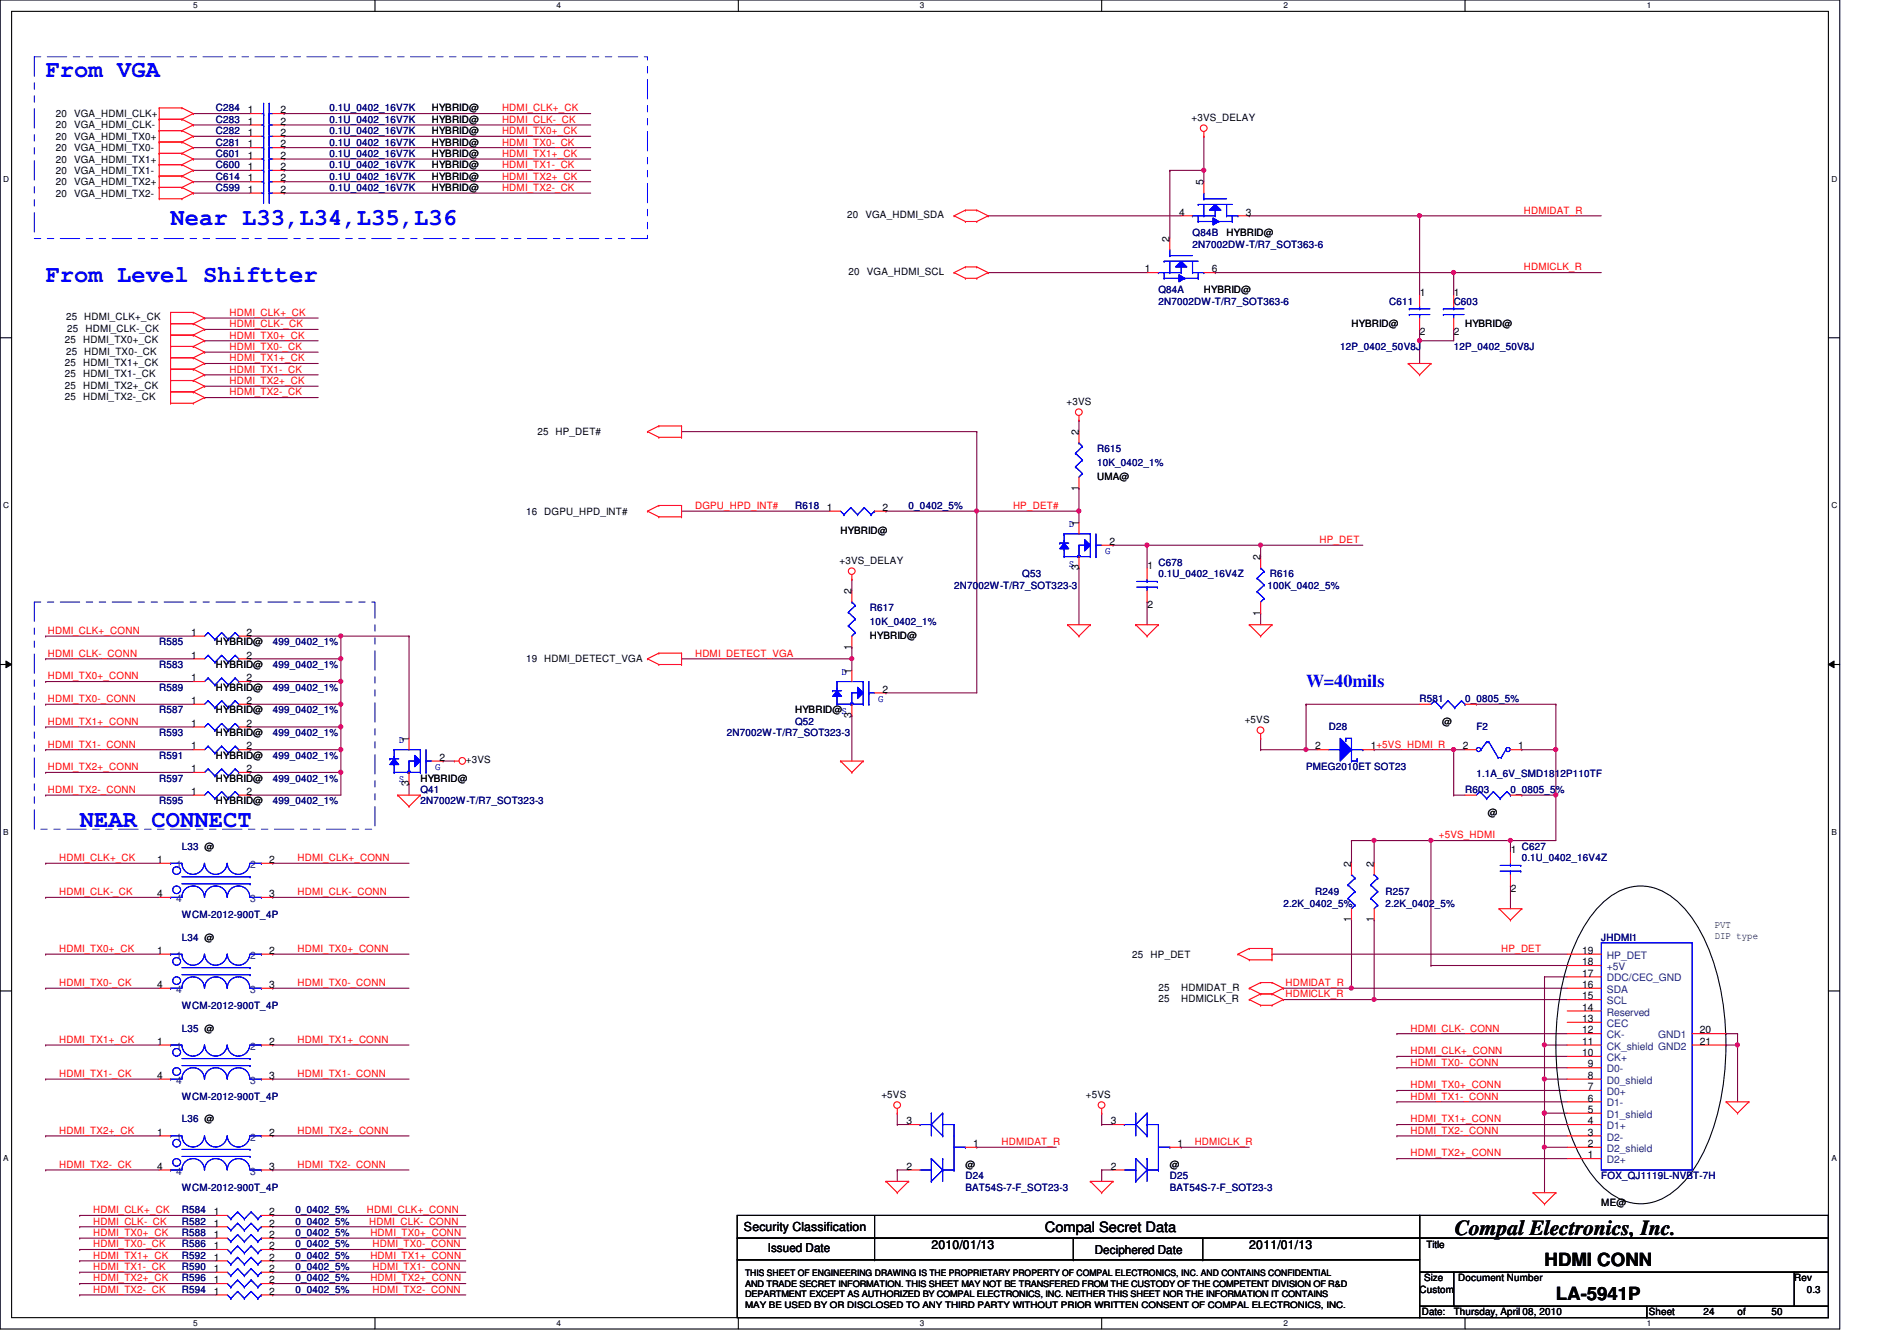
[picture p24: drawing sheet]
<svg xmlns="http://www.w3.org/2000/svg" width="297mm" height="210mm" viewBox="0 0 297 210" stroke-linecap="round" stroke-linejoin="round" font-family="sans-serif">
<defs><g id="words">
<g font-size="3.7" fill="#00f">
<text x="7.2" y="12.1">From VGA</text>
<text x="26.7" y="35.2">Near L33,L34,L35,L36</text>
<text x="7.2" y="44.1">From Level Shiftter</text>
<text x="12.5" y="129.4">NEAR CONNECT</text>
</g>
<text font-size="3.3" x="227.8" y="193.3">Compal Electronics, Inc.</text>
<text font-size="2.8" fill="#00f" x="204.5" y="107.5">W=40mils</text>
<g font-size="2.8">
<text x="241.8" y="198.2">HDMI CONN</text>
<text x="243.6" y="203.5">LA-5941P</text>
</g>
<text font-size="2.2" x="163.6" y="192.8">Compal Secret Data</text>
<g font-size="1.9">
<text x="116.5" y="192.7">Security Classification</text>
<text x="120.2" y="196">Issued Date</text>
<text x="145.8" y="195.6">2010/01/13</text>
<text x="171.4" y="196.2">Deciphered Date</text>
<text x="195.6" y="195.6">2011/01/13</text>
</g>
<g font-size="1.6" fill="#000080">
<text x="33.8" y="17.4">C284</text>
<text x="51.6" y="17.4">0.1U_0402_16V7K</text>
<text x="33.8" y="22.8">C281</text>
<text x="33.8" y="21">C282</text>
<text x="33.8" y="19.2">C283</text>
<text x="51.6" y="22.8">0.1U_0402_16V7K</text>
<text x="51.6" y="21">0.1U_0402_16V7K</text>
<text x="51.6" y="19.2">0.1U_0402_16V7K</text>
<text x="33.8" y="26.3">C600</text>
<text x="33.8" y="28.1">C614</text>
<text x="33.8" y="29.9">C599</text>
<text x="33.8" y="24.6">C601</text>
<text x="51.6" y="26.3">0.1U_0402_16V7K</text>
<text x="51.6" y="28.1">0.1U_0402_16V7K</text>
<text x="51.6" y="29.9">0.1U_0402_16V7K</text>
<text x="51.6" y="24.6">0.1U_0402_16V7K</text>
<text x="186.7" y="37">Q84B</text>
<text x="186.7" y="38.8">2N7002DW-T/R7_SOT363-6</text>
<text x="181.4" y="45.9">Q84A</text>
<text x="181.4" y="47.7">2N7002DW-T/R7_SOT363-6</text>
<text x="217.5" y="47.7">C611</text>
<text x="227.6" y="47.7">C603</text>
<text x="209.8" y="54.8">12P_0402_50V8J</text>
<text x="227.6" y="54.8">12P_0402_50V8J</text>
<text x="171.8" y="70.8">R615</text>
<text x="171.8" y="72.9">10K_0402_1%</text>
<text x="124.5" y="79.7">R618</text>
<text x="142.3" y="79.7">0_0402_5%</text>
<text x="181.4" y="88.6">C678</text>
<text x="136.2" y="95.7">R617</text>
<text x="149.4" y="92.1">2N7002W-T/R7_SOT323-3</text>
<text x="160.1" y="90.3">Q53</text>
<text x="181.4" y="90.3">0.1U_0402_16V4Z</text>
<text x="198.5" y="92.1">100K_0402_5%</text>
<text x="198.8" y="90.3">R616</text>
<text x="24.9" y="101">R585</text>
<text x="42.7" y="101">499_0402_1%</text>
<text x="136.2" y="97.8">10K_0402_1%</text>
<text x="24.9" y="104.6">R583</text>
<text x="42.7" y="104.6">499_0402_1%</text>
<text x="24.9" y="111.7">R587</text>
<text x="24.9" y="108.1">R589</text>
<text x="42.7" y="111.7">499_0402_1%</text>
<text x="42.7" y="108.1">499_0402_1%</text>
<text x="124.5" y="113.5">Q52</text>
<text x="222.3" y="109.9">R581</text>
<text x="229.4" y="109.9">0_0805_5%</text>
<text x="24.9" y="118.8">R591</text>
<text x="24.9" y="115.2">R593</text>
<text x="42.7" y="118.8">499_0402_1%</text>
<text x="42.7" y="115.2">499_0402_1%</text>
<text x="113.8" y="115.2">2N7002W-T/R7_SOT323-3</text>
<text x="208.1" y="114.3">D28</text>
<text x="231.2" y="114.3">F2</text>
<text x="24.9" y="122.3">R597</text>
<text x="24.9" y="125.9">R595</text>
<text x="42.7" y="122.3">499_0402_1%</text>
<text x="42.7" y="125.9">499_0402_1%</text>
<text x="65.8" y="124.1">Q41</text>
<text x="65.8" y="125.9">2N7002W-T/R7_SOT323-3</text>
<text x="204.5" y="120.6">PMEG2010ET SOT23</text>
<text x="229.4" y="124.1">R603</text>
<text x="231.2" y="121.6">1.1A_6V_SMD1812P110TF</text>
<text x="236.5" y="124.1">0_0805_5%</text>
<text x="28.5" y="133">L33 @</text>
<text x="238.3" y="133">C627</text>
<text x="238.3" y="134.8">0.1U_0402_16V4Z</text>
<text x="28.5" y="143.7">WCM-2012-900T_4P</text>
<text x="201" y="141.9">2.2K_0402_5%</text>
<text x="205.9" y="140.1">R249</text>
<text x="217" y="140.1">R257</text>
<text x="217" y="141.9">2.2K_0402_5%</text>
<text x="28.5" y="147.2">L34 @</text>
<text x="250.7" y="147.2">JHDMI1</text>
<text x="28.5" y="161.5">L35 @</text>
<text x="28.5" y="157.9">WCM-2012-900T_4P</text>
<text x="28.5" y="172.1">WCM-2012-900T_4P</text>
<text x="28.5" y="175.7">L36 @</text>
<text x="151.2" y="184.6">D24</text>
<text x="183.2" y="184.6">D25</text>
<text x="250.7" y="184.6">FOX_QJ1119L-NVBT-7H</text>
<text x="28.5" y="186.4">WCM-2012-900T_4P</text>
<text x="28.5" y="191.7">R582</text>
<text x="28.5" y="189.9">R584</text>
<text x="46.3" y="191.7">0_0402_5%</text>
<text x="46.3" y="189.9">0_0402_5%</text>
<text x="151.2" y="186.4">BAT54S-7-F_SOT23-3</text>
<text x="183.2" y="186.4">BAT54S-7-F_SOT23-3</text>
<text x="28.5" y="197">R592</text>
<text x="28.5" y="193.5">R588</text>
<text x="28.5" y="195.2">R586</text>
<text x="46.3" y="197">0_0402_5%</text>
<text x="46.3" y="193.5">0_0402_5%</text>
<text x="46.3" y="195.2">0_0402_5%</text>
<text x="28.5" y="202.4">R594</text>
<text x="28.5" y="200.6">R596</text>
<text x="28.5" y="198.8">R590</text>
<text x="46.3" y="202.4">0_0402_5%</text>
<text x="46.3" y="200.6">0_0402_5%</text>
<text x="46.3" y="198.8">0_0402_5%</text>
</g>
<g font-size="1.6">
<text x="38.8" y="17.7">1</text>
<text x="43.9" y="17.7">2</text>
<text x="67.6" y="17.4">HYBRID@</text>
<text x="8.8" y="23.7">20 VGA_HDMI_TX0-</text>
<text x="8.8" y="21.9">20 VGA_HDMI_TX0+</text>
<text x="8.8" y="20.1">20 VGA_HDMI_CLK-</text>
<text x="8.8" y="18.3">20 VGA_HDMI_CLK+</text>
<text x="38.8" y="23.1">1</text>
<text x="38.8" y="21.3">1</text>
<text x="38.8" y="19.5">1</text>
<text x="43.9" y="23.1">2</text>
<text x="43.9" y="21.3">2</text>
<text x="43.9" y="19.5">2</text>
<text x="67.6" y="22.8">HYBRID@</text>
<text x="67.6" y="21">HYBRID@</text>
<text x="67.6" y="19.2">HYBRID@</text>
<text x="186.6" y="18.9">+3VS_DELAY</text>
<text x="8.8" y="27.2">20 VGA_HDMI_TX1-</text>
<text x="8.8" y="25.4">20 VGA_HDMI_TX1+</text>
<text x="8.8" y="29">20 VGA_HDMI_TX2+</text>
<text x="38.8" y="26.6">1</text>
<text x="38.8" y="28.4">1</text>
<text x="38.8" y="24.8">1</text>
<text x="43.9" y="26.6">2</text>
<text x="43.9" y="28.4">2</text>
<text x="43.9" y="24.8">2</text>
<text x="67.6" y="26.3">HYBRID@</text>
<text x="67.6" y="28.1">HYBRID@</text>
<text x="67.6" y="29.9">HYBRID@</text>
<text x="67.6" y="24.6">HYBRID@</text>
<text x="188.5" y="29" transform="rotate(-90 188.5 29)">5</text>
<text x="8.8" y="30.8">20 VGA_HDMI_TX2-</text>
<text x="38.8" y="30.2">1</text>
<text x="43.9" y="30.2">2</text>
<text x="132.7" y="34.2">20 VGA_HDMI_SDA</text>
<text x="184.6" y="33.7">4</text>
<text x="195.1" y="33.7">3</text>
<text x="183.1" y="37.9" transform="rotate(-90 183.1 37.9)">2</text>
<text x="192.1" y="37">HYBRID@</text>
<text x="132.8" y="43.1">20</text>
<text x="135.7" y="43.1">VGA_HDMI_SCL</text>
<text x="179.3" y="42.6">1</text>
<text x="188.5" y="45.9">HYBRID@</text>
<text x="189.7" y="42.6">6</text>
<text x="222.3" y="46.4">1</text>
<text x="227.7" y="46.4">1</text>
<text x="10.2" y="53.7">25</text>
<text x="10.4" y="50.2">25 HDMI_CLK+_CK</text>
<text x="10.5" y="51.9">25 HDMI_CLK-_CK</text>
<text x="13" y="53.7">HDMI_TX0+_CK</text>
<text x="211.6" y="51.2">HYBRID@</text>
<text x="222.3" y="52.5">2</text>
<text x="227.7" y="52.5">2</text>
<text x="229.4" y="51.2">HYBRID@</text>
<text x="10.2" y="57.3">25</text>
<text x="10.2" y="59.1">25</text>
<text x="10.4" y="55.5">25 HDMI_TX0-_CK</text>
<text x="13" y="57.3">HDMI_TX1+_CK</text>
<text x="13" y="59.1">HDMI_TX1-_CK</text>
<text x="10.2" y="60.8">25</text>
<text x="10.2" y="62.6">25</text>
<text x="13" y="60.8">HDMI_TX2+_CK</text>
<text x="13" y="62.6">HDMI_TX2-_CK</text>
<text x="167" y="63.3">+3VS</text>
<text x="84.2" y="68.1">25 HP_DET#</text>
<text x="168.9" y="68.1" transform="rotate(-90 168.9 68.1)">2</text>
<text x="168.9" y="76.8" transform="rotate(-90 168.9 76.8)">1</text>
<text x="171.8" y="75.1">UMA@</text>
<text x="82.4" y="80.6">16 DGPU_HPD_INT#</text>
<text x="129.5" y="80">1</text>
<text x="131.6" y="83.6">HYBRID@</text>
<text x="138.2" y="80">2</text>
<text x="168.9" y="82.3" transform="rotate(-90 168.9 82.3)">1</text>
<text x="131.4" y="88.2">+3VS_DELAY</text>
<text x="168.9" y="89.2" transform="rotate(-90 168.9 89.2)">3</text>
<text x="173.7" y="85.3">2</text>
<text x="179.7" y="89.1">1</text>
<text x="197.4" y="87.7" transform="rotate(-90 197.4 87.7)">2</text>
<text x="133.3" y="93" transform="rotate(-90 133.3 93)">2</text>
<text x="179.7" y="95.1">2</text>
<text x="29.9" y="99.5">1</text>
<text x="33.8" y="101">HYBRID@</text>
<text x="38.6" y="99.5">2</text>
<text x="133.3" y="101.7" transform="rotate(-90 133.3 101.7)">1</text>
<text x="136.2" y="99.9">HYBRID@</text>
<text x="197.4" y="96.4" transform="rotate(-90 197.4 96.4)">1</text>
<text x="29.9" y="103.1">1</text>
<text x="29.9" y="106.6">1</text>
<text x="33.8" y="104.6">HYBRID@</text>
<text x="38.6" y="103.1">2</text>
<text x="38.6" y="106.6">2</text>
<text x="82.4" y="103.7">19 HDMI_DETECT_VGA</text>
<text x="133.3" y="105.5" transform="rotate(-90 133.3 105.5)">1</text>
<text x="29.9" y="110.2">1</text>
<text x="29.9" y="113.7">1</text>
<text x="33.8" y="111.7">HYBRID@</text>
<text x="33.8" y="108.1">HYBRID@</text>
<text x="38.6" y="110.2">2</text>
<text x="38.6" y="113.7">2</text>
<text x="124.5" y="111.7">HYBRID@S</text>
<text x="133.3" y="112.4" transform="rotate(-90 133.3 112.4)">3</text>
<text x="138.2" y="108.4">2</text>
<text x="194.9" y="113.1">+5VS</text>
<text x="225.8" y="113.5">@</text>
<text x="29.9" y="117.3">1</text>
<text x="33.8" y="118.8">HYBRID@</text>
<text x="33.8" y="115.2">HYBRID@</text>
<text x="38.6" y="117.3">2</text>
<text x="64" y="116.1" transform="rotate(-90 64 116.1)">1</text>
<text x="68.8" y="119.1">2</text>
<text x="72.9" y="119.5">+3VS</text>
<text x="205.9" y="117.3">2</text>
<text x="214.6" y="117.3">1+5VS_HDMI_R</text>
<text x="229.1" y="117.3">2</text>
<text x="237.7" y="117.3">1</text>
<text x="29.9" y="120.9">1</text>
<text x="29.9" y="124.4">1</text>
<text x="33.8" y="122.3">HYBRID@</text>
<text x="33.8" y="125.9">HYBRID@</text>
<text x="38.6" y="120.9">2</text>
<text x="38.6" y="124.4">2</text>
<text x="64" y="123" transform="rotate(-90 64 123)">3</text>
<text x="65.8" y="122.3">HYBRID@</text>
<text x="233" y="127.7">@</text>
<text x="24.6" y="135.1">1</text>
<text x="42.2" y="135.1">2</text>
<text x="211.6" y="135.7" transform="rotate(-90 211.6 135.7)">2</text>
<text x="215.1" y="135.7" transform="rotate(-90 215.1 135.7)">2</text>
<text x="236.6" y="133.5">1</text>
<text x="24.6" y="140.4">4</text>
<text x="42.2" y="140.4">3</text>
<text x="236.6" y="139.6">2</text>
<text x="24.6" y="149.3">1</text>
<text x="42.2" y="149.3">2</text>
<text x="177.3" y="149.9">25</text>
<text x="180.2" y="149.9">HP_DET</text>
<text x="211.6" y="144.4" transform="rotate(-90 211.6 144.4)">1</text>
<text x="215.1" y="144.4" transform="rotate(-90 215.1 144.4)">1</text>
<text x="247.7" y="149.3">19</text>
<text x="268.5" y="145.2">PVT</text>
<text x="268.5" y="147">DIP type</text>
<text x="24.6" y="154.6">4</text>
<text x="42.2" y="154.6">3</text>
<text x="181.4" y="155.1">25</text>
<text x="185" y="155.1">HDMIDAT_R</text>
<text x="247.7" y="154.6">16</text>
<text x="247.7" y="152.9">17</text>
<text x="247.7" y="151.1">18</text>
<text x="181.4" y="156.8">25</text>
<text x="185" y="156.8">HDMICLK_R</text>
<text x="247.7" y="161.8">12</text>
<text x="247.7" y="160">13</text>
<text x="247.7" y="158.2">14</text>
<text x="247.7" y="156.4">15</text>
<text x="266.2" y="161.8">20</text>
<text x="24.6" y="163.5">1</text>
<text x="42.2" y="163.5">2</text>
<text x="247.7" y="165.3">10</text>
<text x="247.7" y="163.5">11</text>
<text x="248.6" y="167.1">9</text>
<text x="266.2" y="163.5">21</text>
<text x="24.6" y="168.9">4</text>
<text x="42.2" y="168.9">3</text>
<text x="138" y="171.8">+5VS</text>
<text x="170" y="171.8">+5VS</text>
<text x="248.6" y="172.4">6</text>
<text x="248.6" y="170.6">7</text>
<text x="248.6" y="168.9">8</text>
<text x="24.6" y="177.8">1</text>
<text x="42.2" y="177.8">2</text>
<text x="141.9" y="176">3</text>
<text x="152.4" y="179.5">1</text>
<text x="173.9" y="176">3</text>
<text x="184.4" y="179.5">1</text>
<text x="248.6" y="179.5">2</text>
<text x="248.6" y="177.8">3</text>
<text x="248.6" y="176">4</text>
<text x="248.6" y="174.2">5</text>
<text x="24.6" y="183.1">4</text>
<text x="42.2" y="183.1">3</text>
<text x="141.9" y="183.1">2</text>
<text x="151.2" y="182.8">@</text>
<text x="173.9" y="183.1">2</text>
<text x="183.2" y="182.8">@</text>
<text x="248.6" y="181.3">1</text>
<text x="33.5" y="192">1</text>
<text x="33.5" y="190.2">1</text>
<text x="42.2" y="192">2</text>
<text x="42.2" y="190.2">2</text>
<text x="250.7" y="188.8">ME@</text>
<text x="33.5" y="197.3">1</text>
<text x="33.5" y="193.8">1</text>
<text x="33.5" y="195.5">1</text>
<text x="42.2" y="197.3">2</text>
<text x="42.2" y="193.8">2</text>
<text x="42.2" y="195.5">2</text>
<text x="223.3" y="195.4">Title</text>
<text x="33.5" y="202.6">1</text>
<text x="33.5" y="200.9">1</text>
<text x="33.5" y="199.1">1</text>
<text x="42.2" y="202.6">2</text>
<text x="42.2" y="200.9">2</text>
<text x="42.2" y="199.1">2</text>
<text x="222.3" y="202.4">Custom</text>
<text x="223" y="200.6">Size</text>
<text x="228.3" y="200.6">Document Number</text>
<text x="281" y="200.6">Rev</text>
<text x="282.9" y="202.4">0.3</text>
<text x="222.6" y="205.9">Date:</text>
<text x="227.6" y="205.9">Thursday, April 08, 2010</text>
<text x="258.2" y="205.9">Sheet</text>
<text x="266.7" y="205.9">24</text>
<text x="272.1" y="205.9">of</text>
<text x="277.4" y="205.9">50</text>
</g>
<g font-size="1.6" fill="#f00">
<text x="78.6" y="17.4">HDMI_CLK+_CK</text>
<text x="78.6" y="19.2">HDMI_CLK-_CK</text>
<text x="78.6" y="21">HDMI_TX0+_CK</text>
<text x="78.6" y="22.8">HDMI_TX0-_CK</text>
<text x="78.6" y="24.6">HDMI_TX1+_CK</text>
<text x="78.6" y="29.9">HDMI_TX2-_CK</text>
<text x="78.6" y="26.3">HDMI_TX1-_CK</text>
<text x="78.6" y="28.1">HDMI_TX2+_CK</text>
<text x="238.6" y="33.4">HDMIDAT_R</text>
<text x="238.6" y="42.3">HDMICLK_R</text>
<text x="35.9" y="51.2">HDMI_CLK-_CK</text>
<text x="35.9" y="53">HDMI_TX0+_CK</text>
<text x="35.9" y="49.4">HDMI_CLK+_CK</text>
<text x="35.9" y="56.6">HDMI_TX1+_CK</text>
<text x="35.9" y="58.3">HDMI_TX1-_CK</text>
<text x="35.9" y="54.8">HDMI_TX0-_CK</text>
<text x="35.9" y="61.9">HDMI_TX2-_CK</text>
<text x="35.9" y="60.1">HDMI_TX2+_CK</text>
<text x="108.8" y="79.7">DGPU_HPD_INT#</text>
<text x="158.6" y="79.7">HP_DET#</text>
<text x="206.6" y="85">HP_DET</text>
<text x="7.5" y="99.2">HDMI_CLK+_CONN</text>
<text x="7.5" y="106.3">HDMI_TX0+_CONN</text>
<text x="7.5" y="102.8">HDMI_CLK-_CONN</text>
<text x="108.8" y="102.8">HDMI_DETECT_VGA</text>
<text x="7.5" y="113.5">HDMI_TX1+_CONN</text>
<text x="7.5" y="109.9">HDMI_TX0-_CONN</text>
<text x="7.5" y="117">HDMI_TX1-_CONN</text>
<text x="7.5" y="120.6">HDMI_TX2+_CONN</text>
<text x="7.5" y="124.1">HDMI_TX2-_CONN</text>
<text x="225.3" y="131.2">+5VS_HDMI</text>
<text x="9.3" y="134.8">HDMI_CLK+_CK</text>
<text x="46.6" y="134.8">HDMI_CLK+_CONN</text>
<text x="9.3" y="140.1">HDMI_CLK-_CK</text>
<text x="46.6" y="140.1">HDMI_CLK-_CONN</text>
<text x="9.3" y="149">HDMI_TX0+_CK</text>
<text x="46.6" y="149">HDMI_TX0+_CONN</text>
<text x="235.1" y="149">HP_DET</text>
<text x="9.3" y="154.3">HDMI_TX0-_CK</text>
<text x="46.6" y="154.3">HDMI_TX0-_CONN</text>
<text x="201.3" y="154.3">HDMIDAT_R</text>
<text x="201.3" y="156.1">HDMICLK_R</text>
<text x="220.8" y="161.5">HDMI_CLK-_CONN</text>
<text x="9.3" y="163.2">HDMI_TX1+_CK</text>
<text x="46.6" y="163.2">HDMI_TX1+_CONN</text>
<text x="220.8" y="165">HDMI_CLK+_CONN</text>
<text x="220.8" y="166.8">HDMI_TX0-_CONN</text>
<text x="9.3" y="168.6">HDMI_TX1-_CK</text>
<text x="46.6" y="168.6">HDMI_TX1-_CONN</text>
<text x="220.8" y="170.3">HDMI_TX0+_CONN</text>
<text x="220.8" y="172.1">HDMI_TX1-_CONN</text>
<text x="9.3" y="177.5">HDMI_TX2+_CK</text>
<text x="46.6" y="177.5">HDMI_TX2+_CONN</text>
<text x="156.8" y="179.2">HDMIDAT_R</text>
<text x="187.1" y="179.2">HDMICLK_R</text>
<text x="220.8" y="175.7">HDMI_TX1+_CONN</text>
<text x="220.8" y="177.5">HDMI_TX2-_CONN</text>
<text x="9.3" y="182.8">HDMI_TX2-_CK</text>
<text x="46.6" y="182.8">HDMI_TX2-_CONN</text>
<text x="220.8" y="181">HDMI_TX2+_CONN</text>
<text x="14.6" y="191.7">HDMI_CLK-_CK</text>
<text x="14.6" y="189.9">HDMI_CLK+_CK</text>
<text x="57.4" y="189.9">HDMI_CLK+_CONN</text>
<text x="57.8" y="191.7">HDMI_CLK-_CONN</text>
<text x="14.6" y="197">HDMI_TX1+_CK</text>
<text x="14.6" y="193.5">HDMI_TX0+_CK</text>
<text x="14.6" y="195.2">HDMI_TX0-_CK</text>
<text x="58" y="193.5">HDMI_TX0+_CONN</text>
<text x="58" y="197">HDMI_TX1+_CONN</text>
<text x="58.3" y="195.2">HDMI_TX0-_CONN</text>
<text x="14.6" y="202.4">HDMI_TX2-_CK</text>
<text x="14.6" y="198.8">HDMI_TX1-_CK</text>
<text x="14.6" y="200.6">HDMI_TX2+_CK</text>
<text x="58" y="200.6">HDMI_TX2+_CONN</text>
<text x="58.3" y="198.8">HDMI_TX1-_CONN</text>
<text x="58.3" y="202.4">HDMI_TX2-_CONN</text>
</g>
<g font-size="1.6" fill="#00f">
<text x="167.3" y="82.5">D</text>
<text x="167.3" y="88.7">S</text>
<text x="173.1" y="86.7">G</text>
<text x="131.8" y="105.6">D</text>
<text x="137.5" y="109.9">G</text>
<text x="62.4" y="116.2">D</text>
<text x="62.4" y="122.5">S</text>
<text x="68.2" y="120.5">G</text>
</g>
<g font-size="1.6" fill="#004080">
<text x="27.6" y="135.8">1</text>
<text x="39.2" y="135.8">2</text>
<text x="27.6" y="141.2">4</text>
<text x="39.2" y="141.2">3</text>
<text x="27.6" y="150.1">1</text>
<text x="27.6" y="155.4">4</text>
<text x="39.2" y="155.4">3</text>
<text x="39.2" y="150.1">2</text>
<text x="251.6" y="155.4">SDA</text>
<text x="251.6" y="153.6">DDC/CEC_GND</text>
<text x="251.6" y="151.8">+5V</text>
<text x="251.6" y="150.1">HP_DET</text>
<text x="251.6" y="160.7">CEC</text>
<text x="251.6" y="159">Reserved</text>
<text x="251.6" y="157.2">SCL</text>
<text x="27.6" y="164.3">1</text>
<text x="39.2" y="164.3">2</text>
<text x="251.6" y="167.9">D0-</text>
<text x="251.6" y="166.1">CK+</text>
<text x="251.6" y="164.3">CK_shield GND2</text>
<text x="251.6" y="162.5">CK-</text>
<text x="259.6" y="162.5">GND1</text>
<text x="27.6" y="169.6">4</text>
<text x="39.2" y="169.6">3</text>
<text x="251.6" y="173.2">D1-</text>
<text x="251.6" y="171.4">D0+</text>
<text x="251.6" y="169.6">D0_shield</text>
<text x="27.6" y="178.5">1</text>
<text x="39.2" y="178.5">2</text>
<text x="251.6" y="178.5">D2-</text>
<text x="251.6" y="176.7">D1+</text>
<text x="251.6" y="175">D1_shield</text>
<text x="27.6" y="183.9">4</text>
<text x="39.2" y="183.9">3</text>
<text x="251.6" y="182.1">D2+</text>
<text x="251.6" y="180.3">D2_shield</text>
</g>
<g font-size="1.4">
<text x="116.7" y="199.7">THIS SHEET OF ENGINEERING DRAWING IS THE PROPRIETARY PROPERTY OF COMPAL ELECTRONICS, INC. AND CONTAINS CONFIDENTIAL</text>
<text x="116.7" y="201.4">AND TRADE SECRET INFORMATION. THIS SHEET MAY NOT BE TRANSFERED FROM THE CUSTODY OF THE COMPETENT DIVISION OF R&amp;D</text>
<text x="116.7" y="203">DEPARTMENT EXCEPT AS AUTHORIZED BY COMPAL ELECTRONICS, INC. NEITHER THIS SHEET NOR THE INFORMATION IT CONTAINS</text>
<text x="116.7" y="204.7">MAY BE USED BY OR DISCLOSED TO ANY THIRD PARTY WITHOUT PRIOR WRITTEN CONSENT OF COMPAL ELECTRONICS, INC.</text>
</g>
<g font-size="1.3">
<text x="30.3" y="1.3">5</text>
<text x="87.2" y="1.3">4</text>
<text x="144.1" y="1.3">3</text>
<text x="201" y="1.3">2</text>
<text x="257.8" y="1.3">1</text>
<text x=".5" y="28.4">D</text>
<text x="286.8" y="28.4">D</text>
<text x=".5" y="79.5">C</text>
<text x="286.8" y="79.5">C</text>
<text x=".5" y="130.7">B</text>
<text x="286.8" y="130.7">B</text>
<text x=".5" y="181.8">A</text>
<text x="286.8" y="181.8">A</text>
<text x="30.3" y="207.6">5</text>
<text x="87.2" y="207.6">4</text>
<text x="144.1" y="207.6">3</text>
<text x="201" y="207.6">2</text>
<text x="257.8" y="207.6">1</text>
</g>
</g></defs>
<path d="M0 0h288.1v208h-288.1zM1.8 1.8h284.5v204.4h-284.5z" fill="none" stroke="#000" stroke-width=".17"/>
<g fill="#fff">
<path d="M30.3 .2h.6v1.4h-.6z"/>
<path d="M30.3 206.4h.6v1.4h-.6z"/>
</g>
<path d="M58.7 0v1.8M58.7 206.2v1.8" fill="none" stroke="#000" stroke-width=".17"/>
<g fill="#fff">
<path d="M87.2 .2h.6v1.4h-.6z"/>
<path d="M87.2 206.4h.6v1.4h-.6z"/>
</g>
<path d="M115.6 0v1.8M115.6 206.2v1.8" fill="none" stroke="#000" stroke-width=".17"/>
<g fill="#fff">
<path d="M144.1 .2h.6v1.4h-.6z"/>
<path d="M144.1 206.4h.6v1.4h-.6z"/>
</g>
<path d="M172.5 0v1.8M172.5 206.2v1.8" fill="none" stroke="#000" stroke-width=".17"/>
<g fill="#fff">
<path d="M201 .2h.6v1.4h-.6z"/>
<path d="M201 206.4h.6v1.4h-.6z"/>
</g>
<path d="M229.4 0v1.8M229.4 206.2v1.8" fill="none" stroke="#000" stroke-width=".17"/>
<g fill="#fff">
<path d="M257.8 .2h.7v1.4h-.7z"/>
<path d="M257.8 206.4h.7v1.4h-.7z"/>
<path d="M.5 27.3h.9v1.4h-.9z"/>
<path d="M286.8 27.3h.9v1.4h-.9z"/>
<path d="M.5 78.4h.9v1.4h-.9z"/>
<path d="M286.8 78.4h.9v1.4h-.9z"/>
</g>
<path d="M0 52.9h1.8M286.3 52.9h1.8" fill="none" stroke="#000" stroke-width=".17"/>
<g fill="#fff">
<path d="M.5 129.5h.8v1.4h-.8z"/>
<path d="M286.8 129.5h.8v1.4h-.8z"/>
</g>
<path d="M0 104h1.8M286.3 104h1.8" fill="none" stroke="#000" stroke-width=".17"/>
<path d="M.9 103.5l.9 .5-.9 .5zM286.3 104l.9-.5v1z" fill="#000"/>
<path d="M.9 103.5l.9 .5-.9 .5zM286.3 104l.9-.5v1z" fill="none" stroke="#000" stroke-width=".16"/>
<g fill="#fff">
<path d="M.5 180.6h.8v1.4h-.8z"/>
<path d="M286.8 180.6h.8v1.4h-.8z"/>
</g>
<path d="M0 155.1h1.8M286.3 155.1h1.8" fill="none" stroke="#000" stroke-width=".17"/>
<g fill="none" stroke="#800040" stroke-width=".17">
<path d="M44.5 19.6h.1M44.5 17.8h.1M44.5 19.6h48M44.5 17.8h48M44.5 24.9h.1M44.5 30.2h.1M44.5 26.7h.1M44.5 28.4h.1M44.5 21.3h.1M44.5 23.1h.1M44.5 24.9h48M44.5 30.2h48"/>
<path d="M44.5 26.7h48M44.5 28.4h48M44.5 21.3h48M44.5 23.1h48M32 56.9h.1M32 58.7h.1M32 51.6h.1M32 53.3h.1M32 55.1h.1M32 49.8h.1M32 56.9h17.8M32 58.7h17.8"/>
<path d="M32 51.6h17.8M32 53.3h17.8M32 55.1h17.8M32 49.8h17.8M32 62.2h.1M32 60.5h.1M32 62.2h17.8M32 60.5h17.8M211.6 154.7h.1M211.6 154.7h33.8"/>
</g>
<circle cx="211.6" cy="154.7" r=".32" fill="#f0f"/>
<circle cx="211.6" cy="154.7" r=".32" fill="none" stroke="#f0f" stroke-width=".17"/>
<path d="M224.1 131.6h.1M224.1 131.6v19.5M215.2 144h.1M215.2 144v12.5" fill="none" stroke="#800040" stroke-width=".17"/>
<circle cx="224" cy="131.5" r=".32" fill="#f0f"/>
<circle cx="224" cy="131.5" r=".32" fill="none" stroke="#f0f" stroke-width=".17"/>
<path d="M215.2 131.6h.1M215.2 131.6v3.5" fill="none" stroke="#800040" stroke-width=".17"/>
<circle cx="215.2" cy="131.5" r=".32" fill="#f0f"/>
<circle cx="215.2" cy="131.5" r=".32" fill="none" stroke="#f0f" stroke-width=".17"/>
<path d="M211.6 131.6h.1M211.6 131.6h24.9M211.6 131.6v3.5M215.2 131.6h.1M224.1 131.6h.1M224.1 151.1h.1M224.1 151.1h21.3" fill="none" stroke="#800040" stroke-width=".17"/>
<circle cx="236.5" cy="131.5" r=".32" fill="#f0f"/>
<circle cx="236.5" cy="131.5" r=".32" fill="none" stroke="#f0f" stroke-width=".17"/>
<g fill="none" stroke="#800040" stroke-width=".17">
<path d="M7.2 99.6h.1M7.2 99.6h23.1M39.2 99.6h.1M39.2 99.6h14.2M53.4 99.6h.1M53.4 99.6v7.1M7.2 106.7h.1M7.2 117.3h.1M7.2 113.8h.1M7.2 103.1h.1M7.2 110.2h.1M7.2 106.7h23.1"/>
<path d="M7.2 117.3h23.1M7.2 113.8h23.1M7.2 103.1h23.1M7.2 110.2h23.1M39.2 103.1h.1M39.2 103.1h14.2M53.4 103.1h.1M7.2 120.9h.1M7.2 124.5h.1M7.2 120.9h23.1M7.2 124.5h23.1M42.7 135.1h.1"/>
<path d="M42.7 135.1h21.3M236.5 131.6h.1M236.5 138.7h.1M236.5 131.6v1.7M236.5 138.7v3.5M42.7 149.4h.1M42.7 154.7h.1M42.7 140.5h.1M42.7 149.4h21.3M42.7 154.7h21.3M42.7 140.5h21.3M42.7 168.9h.1"/>
<path d="M42.7 163.6h.1M42.7 177.8h.1M42.7 168.9h21.3M42.7 163.6h21.3M42.7 177.8h21.3M42.7 183.1h.1M42.7 183.1h21.3"/>
</g>
<circle cx="53.4" cy="103.1" r=".32" fill="#f0f"/>
<circle cx="53.4" cy="103.1" r=".32" fill="none" stroke="#f0f" stroke-width=".17"/>
<path d="M39.2 113.8h.1M39.2 113.8h14.2" fill="none" stroke="#800040" stroke-width=".17"/>
<circle cx="53.4" cy="113.8" r=".32" fill="#f0f"/>
<circle cx="53.4" cy="113.8" r=".32" fill="none" stroke="#f0f" stroke-width=".17"/>
<path d="M39.2 106.7h.1M39.2 106.7h14.2M53.4 110.2h.1M53.4 110.2v3.6M39.2 124.5h.1M53.4 120.9h.1M53.4 120.9v3.6h-14.2" fill="none" stroke="#800040" stroke-width=".17"/>
<circle cx="53.4" cy="106.7" r=".32" fill="#f0f"/>
<circle cx="53.4" cy="106.7" r=".32" fill="none" stroke="#f0f" stroke-width=".17"/>
<path d="M39.2 117.3h.1M39.2 117.3h14.2" fill="none" stroke="#800040" stroke-width=".17"/>
<circle cx="53.4" cy="117.3" r=".32" fill="#f0f"/>
<circle cx="53.4" cy="117.3" r=".32" fill="none" stroke="#f0f" stroke-width=".17"/>
<path d="M53.4 99.6h.1M53.4 99.6h10.6M53.4 113.8h.1M53.4 113.8v3.5" fill="none" stroke="#800040" stroke-width=".17"/>
<circle cx="53.4" cy="99.5" r=".32" fill="#f0f"/>
<circle cx="53.4" cy="99.5" r=".32" fill="none" stroke="#f0f" stroke-width=".17"/>
<path d="M39.2 120.9h.1M39.2 120.9h14.2" fill="none" stroke="#800040" stroke-width=".17"/>
<circle cx="53.4" cy="120.9" r=".32" fill="#f0f"/>
<circle cx="53.4" cy="120.9" r=".32" fill="none" stroke="#f0f" stroke-width=".17"/>
<path d="M39.2 110.2h.1M53.4 117.3h.1M53.4 106.7h.1M53.4 106.7v3.5h-14.2M53.4 117.3v3.6" fill="none" stroke="#800040" stroke-width=".17"/>
<circle cx="53.4" cy="110.2" r=".32" fill="#f0f"/>
<circle cx="53.4" cy="110.2" r=".32" fill="none" stroke="#f0f" stroke-width=".17"/>
<g fill="none" stroke="#800040" stroke-width=".17">
<path d="M30.3 19.6h.1M30.3 17.8h.1M30.3 19.6h8.9M30.3 17.8h8.9M30.3 23.1h.1M30.3 30.2h.1M30.3 21.3h.1M30.3 28.4h.1M30.3 26.7h.1M30.3 24.9h.1M30.3 23.1h8.9M30.3 30.2h8.9"/>
<path d="M30.3 21.3h8.9M30.3 28.4h8.9M30.3 26.7h8.9M30.3 24.9h8.9M64 99.6h.1M64 99.6v16M69.4 119.1h.1M69.4 119.1h1.8M197.4 115.6h.1M197.4 115.6v1.7M204.5 117.3h.1M204.5 117.3h1.8"/>
<path d="M7.2 135.1h.1M7.2 135.1h17.7M64 122.7h.1M64 122.7v1.8M7.2 140.5h.1M7.2 149.4h.1M7.2 154.7h.1M7.2 140.5h17.7M7.2 149.4h17.7M7.2 154.7h17.7M201 154.7h.1M211.6 144h.1"/>
<path d="M211.6 144v10.7h-10.6M215.2 156.5h.1M215.2 156.5h30.2M7.2 163.6h.1M7.2 168.9h.1M7.2 177.8h.1M7.2 163.6h17.7M7.2 168.9h17.7M7.2 177.8h17.7M140.5 174.2h.1M140.5 174.2v1.8M152.9 179.6h.1"/>
<path d="M152.9 179.6h12.5M172.5 174.2h.1M172.5 176h.1M172.5 174.2v1.8M172.5 176h1.8M185 179.6h.1M185 179.6h10.6M7.2 183.1h.1M7.2 183.1h17.7M12.5 197.4h.1M12.5 199.1h.1M12.5 192h.1"/>
<path d="M12.5 193.8h.1M12.5 195.6h.1M12.5 190.2h.1M12.5 199.1h21.3M12.5 193.8h21.3M12.5 195.6h21.3M12.5 190.2h21.3M12.5 197.4h21.3M12.5 192h21.3M42.7 199.1h.1M42.7 193.8h.1M42.7 195.6h.1"/>
<path d="M42.7 190.2h.1M42.7 197.4h.1M42.7 192h.1M42.7 199.1h30.2M42.7 193.8h30.2M42.7 195.6h30.2M42.7 190.2h30.2M42.7 197.4h30.2M42.7 192h30.2M140.5 183.1h.1M140.5 183.1h1.8M140.5 183.1v1.8"/>
<path d="M172.5 183.1h.1M172.5 183.1h1.8M172.5 183.1v1.8M12.5 202.7h.1M12.5 200.9h.1M12.5 200.9h21.3M12.5 202.7h21.3M42.7 200.9h.1M42.7 202.7h.1M42.7 200.9h30.2M42.7 202.7h30.2"/>
</g>
<circle cx="215.2" cy="156.4" r=".32" fill="#f0f"/>
<circle cx="215.2" cy="156.4" r=".32" fill="none" stroke="#f0f" stroke-width=".17"/>
<g fill="none" stroke="#800040" stroke-width=".17">
<path d="M201 156.5h.1M201 156.5h14.2M140.5 176h.1M140.5 176h1.8M218.7 161.8h.1M218.7 165.4h.1M218.7 167.1h.1M218.7 170.7h.1M218.7 172.5h.1M218.7 176h.1M218.7 177.8h.1M218.7 176h26.7"/>
<path d="M218.7 161.8h26.7M218.7 165.4h26.7M218.7 167.1h26.7M218.7 170.7h26.7M218.7 172.5h26.7M218.7 177.8h26.7M241.8 163.6h.1M241.8 163.6h3.6M241.8 163.6v5.3M218.7 181.4h.1M218.7 181.4h26.7"/>
</g>
<circle cx="241.8" cy="163.5" r=".32" fill="#f0f"/>
<circle cx="241.8" cy="163.5" r=".32" fill="none" stroke="#f0f" stroke-width=".17"/>
<path d="M241.8 168.9h.1M241.8 168.9h3.6M241.8 168.9v5.3" fill="none" stroke="#800040" stroke-width=".17"/>
<circle cx="241.8" cy="174.2" r=".32" fill="#f0f"/>
<circle cx="241.8" cy="174.2" r=".32" fill="none" stroke="#f0f" stroke-width=".17"/>
<circle cx="241.8" cy="168.9" r=".32" fill="#f0f"/>
<circle cx="241.8" cy="168.9" r=".32" fill="none" stroke="#f0f" stroke-width=".17"/>
<path d="M241.8 174.2h.1M241.8 179.6h.1M241.8 174.2h3.6M241.8 179.6v7.1" fill="none" stroke="#800040" stroke-width=".17"/>
<circle cx="241.8" cy="179.6" r=".32" fill="#f0f"/>
<circle cx="241.8" cy="179.6" r=".32" fill="none" stroke="#f0f" stroke-width=".17"/>
<path d="M241.8 152.9h.1M241.8 152.9h3.6M241.8 152.9v10.7M241.8 179.6h.1M241.8 174.2h.1M241.8 179.6h3.6M241.8 174.2v5.4" fill="none" stroke="#800040" stroke-width=".17"/>
<circle cx="241.8" cy="174.2" r=".32" fill="#f0f"/>
<circle cx="241.8" cy="174.2" r=".32" fill="none" stroke="#f0f" stroke-width=".17"/>
<path d="M270.3 161.8h.1M270.3 163.6h.1M270.3 161.8h1.8M270.3 163.6h1.8M272.1 161.8h.1M272.1 163.6h.1M272.1 161.8v10.7" fill="none" stroke="#800040" stroke-width=".17"/>
<circle cx="272" cy="163.5" r=".32" fill="#f0f"/>
<circle cx="272" cy="163.5" r=".32" fill="none" stroke="#f0f" stroke-width=".17"/>
<path d="M227.6 117.3h.1M227.6 117.3h1.8" fill="none" stroke="#800040" stroke-width=".17"/>
<circle cx="227.6" cy="117.3" r=".32" fill="#f0f"/>
<circle cx="227.6" cy="117.3" r=".32" fill="none" stroke="#f0f" stroke-width=".17"/>
<path d="M204.5 110.2h.1M204.5 110.2v7.1" fill="none" stroke="#800040" stroke-width=".17"/>
<circle cx="204.5" cy="117.3" r=".32" fill="#f0f"/>
<circle cx="204.5" cy="117.3" r=".32" fill="none" stroke="#f0f" stroke-width=".17"/>
<path d="M204.5 110.2h.1M204.5 110.2h17.8M231.2 110.2h.1M231.2 110.2h12.4M243.6 110.2h.1M243.6 110.2v7.1" fill="none" stroke="#800040" stroke-width=".17"/>
<circle cx="243.6" cy="117.3" r=".32" fill="#f0f"/>
<circle cx="243.6" cy="117.3" r=".32" fill="none" stroke="#f0f" stroke-width=".17"/>
<path d="M197.4 117.3h.1M197.4 117.3h7.1M238.3 117.3h.1M238.3 117.3h5.3M236.5 131.6h.1M243.6 124.5h.1M243.6 124.5v7.1h-7.1" fill="none" stroke="#800040" stroke-width=".17"/>
<circle cx="243.6" cy="124.4" r=".32" fill="#f0f"/>
<circle cx="243.6" cy="124.4" r=".32" fill="none" stroke="#f0f" stroke-width=".17"/>
<g fill="none" stroke="#800040" stroke-width=".17">
<path d="M152.9 80h.1M152.9 80h16M168.9 88.9h.1M168.9 88.9v8.9M179.6 94.2h.1M179.6 94.2v3.6M106.7 103.1h.1M133.4 101.3h.1M133.4 112h.1M133.4 101.3v1.8h-26.7M133.4 112v7.1M199.2 149.4h.1"/>
<path d="M199.2 149.4h46.2"/>
</g>
<circle cx="168.9" cy="80" r=".32" fill="#f0f"/>
<circle cx="168.9" cy="80" r=".32" fill="none" stroke="#f0f" stroke-width=".17"/>
<path d="M152.9 80h.1M152.9 80v28.5" fill="none" stroke="#800040" stroke-width=".17"/>
<circle cx="152.9" cy="80" r=".32" fill="#f0f"/>
<circle cx="152.9" cy="80" r=".32" fill="none" stroke="#f0f" stroke-width=".17"/>
<g fill="none" stroke="#800040" stroke-width=".17">
<path d="M106.7 67.6h.1M106.7 67.6h46.2M152.9 67.6h.1M152.9 67.6v12.4h-14.2M168.9 65.8h.1M168.9 65.8v1.8M106.7 80h.1M106.7 80h23.1M138.7 80h.1M168.9 80h.1M168.9 80v1.8M174.3 85.3h.1"/>
<path d="M174.3 85.3h23.1M179.6 85.3h.1M197.4 96h.1M197.4 96v1.8M138.7 108.5h.1M138.7 108.5h14.2"/>
</g>
<circle cx="179.6" cy="85.3" r=".32" fill="#f0f"/>
<circle cx="179.6" cy="85.3" r=".32" fill="none" stroke="#f0f" stroke-width=".17"/>
<path d="M168.9 76.5h.1M168.9 76.5v3.5M133.4 90.7h.1M133.4 90.7v1.8M179.6 85.3h.1M179.6 85.3v3.6M197.4 85.3h.1M197.4 85.3v1.8M197.4 85.3h16" fill="none" stroke="#800040" stroke-width=".17"/>
<circle cx="197.4" cy="85.3" r=".32" fill="#f0f"/>
<circle cx="197.4" cy="85.3" r=".32" fill="none" stroke="#f0f" stroke-width=".17"/>
<path d="M133.4 103.1h.1M133.4 103.1v1.8" fill="none" stroke="#800040" stroke-width=".17"/>
<circle cx="133.4" cy="103.1" r=".32" fill="#f0f"/>
<circle cx="133.4" cy="103.1" r=".32" fill="none" stroke="#f0f" stroke-width=".17"/>
<path d="M222.3 33.8h.1M222.3 33.8v12.4M222.3 53.3h.1M222.3 53.3v3.6M227.6 51.6h.1M227.6 51.6v1.7h-5.3" fill="none" stroke="#800040" stroke-width=".17"/>
<circle cx="222.3" cy="53.3" r=".32" fill="#f0f"/>
<circle cx="222.3" cy="53.3" r=".32" fill="none" stroke="#f0f" stroke-width=".17"/>
<path d="M222.3 51.6h.1M222.3 51.6v1.7M227.6 42.7h.1M227.6 42.7v3.5" fill="none" stroke="#800040" stroke-width=".17"/>
<circle cx="227.6" cy="42.6" r=".32" fill="#f0f"/>
<circle cx="227.6" cy="42.6" r=".32" fill="none" stroke="#f0f" stroke-width=".17"/>
<path d="M222.3 33.8h.1M222.3 33.8h28.4" fill="none" stroke="#800040" stroke-width=".17"/>
<circle cx="222.3" cy="33.8" r=".32" fill="#f0f"/>
<circle cx="222.3" cy="33.8" r=".32" fill="none" stroke="#f0f" stroke-width=".17"/>
<path d="M154.7 33.8h.1M154.7 33.8h30.3M183.2 26.7h.1M183.2 26.7v10.6M183.2 26.7h5.3M188.5 21.3h.1M188.5 26.7h.1M188.5 21.3v7.1M195.6 33.8h.1M195.6 33.8h26.7M227.6 42.7h.1M227.6 42.7h23.1" fill="none" stroke="#800040" stroke-width=".17"/>
<circle cx="188.5" cy="26.6" r=".32" fill="#f0f"/>
<circle cx="188.5" cy="26.6" r=".32" fill="none" stroke="#f0f" stroke-width=".17"/>
<g fill="none" stroke="#800040" stroke-width=".17">
<path d="M154.7 42.7h.1M154.7 42.7h24.9M190.3 42.7h.1M190.3 42.7h37.3M215.2 117.3h.1M215.2 117.3h12.4M227.6 117.3h.1M227.6 117.3v7.2M243.6 117.3h.1M243.6 117.3v7.2h-5.3M227.6 124.5h.1M227.6 124.5h1.8"/>
<path d="M238.3 124.5h.1"/>
</g>
<g fill="none" stroke="#f00" stroke-width=".17">
<path d="M24.9 18.7h.1M24.9 16.9h.1M24.9 16.9v14.2M24.9 18.7h3.6M24.9 16.9h3.6M28.5 18.7h.1M28.5 16.9h.1M28.5 18.7l1.8 .9M28.5 16.9l1.8 .9M30.3 19.6h.1M30.3 17.8h.1M30.3 19.6l-1.8 .8"/>
<path d="M30.3 17.8l-1.8 .9M24.9 24h.1M24.9 22.2h.1M24.9 20.4h.1M24.9 27.6h.1M24.9 25.8h.1M24.9 31.1h.1M24.9 29.3h.1M24.9 22.2h3.6M24.9 24h3.6M24.9 20.4h3.6M24.9 25.8h3.6"/>
<path d="M24.9 27.6h3.6M24.9 29.3h3.6M24.9 31.1h3.6M28.5 22.2h.1M28.5 24h.1M28.5 20.4h.1M28.5 25.8h.1M28.5 27.6h.1M28.5 29.3h.1M28.5 31.1h.1M28.5 22.2l1.8 .9M28.5 20.4l1.8 .9"/>
<path d="M28.5 25.8l1.8 .9M28.5 24l1.8 .9M28.5 29.3l1.8 .9M28.5 27.6l1.8 .8M30.3 23.1h.1M30.3 21.3h.1M30.3 26.7h.1M30.3 24.9h.1M30.3 30.2h.1M30.3 28.4h.1M30.3 23.1l-1.8 .9M30.3 21.3l-1.8 .9"/>
<path d="M30.3 26.7l-1.8 .9M30.3 24.9l-1.8 .9M30.3 30.2l-1.8 .9M30.3 28.4l-1.8 .9M39.2 23.1h1.7M42.7 23.1h1.8M149.4 33.8h.1M149.4 33.8l1.8 .9M151.2 34.7h.1M151.2 32.9h.1M151.2 34.7h1.7M151.2 32.9h1.7"/>
<path d="M151.2 32.9l-1.8 .9M152.9 34.7h.1M152.9 32.9h.1M152.9 32.9l1.8 .9M154.7 33.8h.1M154.7 33.8l-1.8 .9M188.5 21.3h.1M188.5 20.6v.7M26.7 56h.1M26.7 57.8h.1M26.7 59.6h.1M26.7 48.9h.1"/>
<path d="M26.7 50.7h.1M26.7 52.5h.1M26.7 54.2h.1M26.7 56h3.6M26.7 48.9v14.2M26.7 57.8h3.6M26.7 59.6h3.6M26.7 48.9h3.6M26.7 50.7h3.6M26.7 52.5h3.6M26.7 54.2h3.6M30.3 56h.1"/>
<path d="M30.3 57.8h.1M30.3 59.6h.1M30.3 48.9h.1M30.3 50.7h.1M30.3 52.5h.1M30.3 54.2h.1M30.3 56l1.7 .9M30.3 57.8l1.7 .9M30.3 59.6l1.7 .9M30.3 48.9l1.7 .9M30.3 50.7l1.7 .9M30.3 52.5l1.7 .8"/>
<path d="M30.3 54.2l1.7 .9M32 56.9h.1M32 58.7h.1M32 49.8h.1M32 51.6h.1M32 53.3h.1M32 55.1h.1M32 56.9l-1.7 .9M32 58.7l-1.7 .9M32 49.8l-1.7 .9M32 51.6l-1.7 .9M32 53.3l-1.7 .9"/>
<path d="M32 55.1l-1.7 .9M149.4 42.7h.1M149.4 42.7l1.8 .9M151.2 43.6h.1M151.2 41.8h.1M151.2 43.6h1.7M151.2 41.8h1.7M151.2 41.8l-1.8 .9M152.9 43.6h.1M152.9 41.8h.1M152.9 41.8l1.8 .9M154.7 42.7h.1"/>
<path d="M154.7 42.7l-1.8 .9M220.5 56.9h.1M220.5 56.9h3.6M220.5 56.9l1.8 1.8M222.3 58.7h.1M224.1 56.9h.1M224.1 56.9l-1.8 1.8M26.7 61.3h.1M26.7 63.1h.1M26.7 61.3h3.6M26.7 63.1h3.6M30.3 61.3h.1"/>
<path d="M30.3 63.1h.1M30.3 61.3l1.7 .9M32 60.5h.1M32 62.2h.1M32 60.5l-1.7 .8M32 62.2l-1.7 .9M101.4 67.6h.1M101.4 67.6l1.8 .9M103.2 66.7h.1M103.2 68.5h.1M103.2 79.1h.1M103.2 66.7h3.5"/>
<path d="M103.2 66.7l-1.8 .9M103.2 68.5h3.5M103.2 79.1h3.5M103.2 79.1l-1.8 .9M106.7 68.5h.1M106.7 66.7h.1M106.7 79.1h.1M106.7 66.7v1.8M106.7 79.1v1.8M168.9 65.8h.1M168.9 65.1v.7M168.9 67.6v1.7"/>
<path d="M168.9 74.7v1.8M101.4 80h.1M101.4 80l1.8 .9M103.2 80.9h.1M103.2 80.9h3.5M106.7 80.9h.1M133.4 90.7h.1M133.4 90v.7M167.2 97.8h.1M167.2 97.8h3.5M167.2 97.8l1.7 1.8M168.9 99.6h.1"/>
<path d="M170.7 97.8h.1M170.7 97.8l-1.8 1.8M177.8 97.8h.1M177.8 97.8h3.6M177.8 97.8l1.8 1.8M179.6 99.6h.1M181.4 97.8h.1M181.4 97.8l-1.8 1.8M195.6 97.8h.1M195.6 97.8h3.6M195.6 97.8l1.8 1.8M197.4 99.6h.1"/>
<path d="M197.4 87.1v1.8M197.4 94.2v1.8M199.2 97.8h.1M199.2 97.8l-1.8 1.8M30.3 110.2h1.7M30.3 103.1h1.7M37.4 110.2h1.8M37.4 103.1h1.8M71.2 119.1h.1M71.2 119.1h.7M101.4 103.1h.1M101.4 103.1l1.8 .9"/>
<path d="M103.2 102.2h.1M103.2 104h.1M103.2 102.2h3.5M103.2 102.2l-1.8 .9M103.2 104h3.5M106.7 104h.1M106.7 102.2h.1M106.7 102.2v1.8M131.6 119.1h.1M131.6 119.1h3.6M131.6 119.1l1.8 1.8M135.2 119.1h.1"/>
<path d="M135.2 119.1l-1.8 1.8M197.4 115.6h.1M197.4 114.9v.7M62.3 124.5h.1M62.3 124.5h3.5M62.3 124.5l1.7 1.7M64 126.2h.1M65.8 124.5h.1M65.8 124.5l-1.8 1.7M133.4 120.9h.1M24.9 149.4h1.8M24.9 154.7h1.8"/>
<path d="M40.9 149.4h1.8M40.9 154.7h1.8M193.8 149.4h.1M193.8 149.4l1.8 .8M195.6 156.5h.1M195.6 154.7h.1M195.6 148.5h.1M195.6 150.2h.1M195.6 156.5l1.8 .9M195.6 154.7l1.8 .9M195.6 148.5l-1.8 .9M195.6 148.5h3.6"/>
<path d="M195.6 150.2h3.6M197.4 157.4h.1M197.4 155.6h.1M197.4 153.8h.1M197.4 157.4h1.8M197.4 155.6h1.8M197.4 155.6l-1.8 .9M197.4 153.8h1.8M197.4 153.8l-1.8 .9M199.2 157.4h.1M199.2 155.6h.1M199.2 153.8h.1"/>
<path d="M199.2 148.5h.1M199.2 150.2h.1M199.2 155.6l1.8 .9M199.2 153.8l1.8 .9M199.2 148.5v1.7M201 156.5h.1M201 154.7h.1M201 156.5l-1.8 .9M201 154.7l-1.8 .9M234.7 142.2h.1M234.7 142.2h3.6M234.7 142.2l1.8 1.8"/>
<path d="M236.5 144h.1M238.3 142.2h.1M238.3 142.2l-1.8 1.8M24.9 163.6h1.8M24.9 168.9h1.8M24.9 177.8h1.8M40.9 163.6h1.8M40.9 168.9h1.8M40.9 177.8h1.8M140.5 174.2h.1M140.5 173.5v.7M172.5 174.2h.1"/>
<path d="M172.5 173.5v.7M270.3 172.5h.1M270.3 172.5h3.6M270.3 172.5l1.8 1.7M272.1 174.2h.1M273.9 172.5h.1M273.9 172.5l-1.8 1.7M24.9 183.1h1.8M33.8 197.4h1.8M40.9 197.4h1.8M40.9 183.1h1.8M138.7 184.9h.1"/>
<path d="M138.7 184.9h3.6M138.7 184.9l1.8 1.8M140.5 186.7h.1M142.3 184.9h.1M142.3 184.9l-1.8 1.8M170.7 184.9h.1M170.7 184.9h3.6M170.7 184.9l1.8 1.8M172.5 186.7h.1M174.3 184.9h.1M174.3 184.9l-1.8 1.8M240.1 186.7h.1"/>
<path d="M240.1 186.7h3.5M240.1 186.7l1.7 1.8M241.8 188.5h.1M243.6 186.7h.1M243.6 186.7l-1.8 1.8"/>
<circle cx="188.5" cy="20.1" r=".52"/>
<circle cx="168.9" cy="64.5" r=".52"/>
<circle cx="133.4" cy="89.4" r=".52"/>
<circle cx="72.4" cy="119.1" r=".52"/>
<circle cx="197.4" cy="114.3" r=".52"/>
<circle cx="140.5" cy="173" r=".52"/>
<circle cx="172.5" cy="173" r=".52"/>
</g>
<g fill="none" stroke="#000" stroke-width=".17">
<path d="M250.2 142.1a8.9 8.9 0 0 1 7.9-3.3 10.6 10.6 0 0 1 6.5 4.4 30.4 30.4 0 0 1 5.2 13.7 42.5 42.5 0 0 1-2.7 22.7 16.6 16.6 0 0 1-6.6 7.9 7.9 7.9 0 0 1-9.3-1.5 23.7 23.7 0 0 1-6.3-11.8 44 44 0 0 1 1.1-25 22.8 22.8 0 0 1 4.2-7.1zM115.4 190.2h106.9v3.6h-106.9zM115.4 193.8h106.9v3.4h-106.9zM115.4 197.2h106.9v9h-106.9zM136.9 193.8h.1M136.9 197.2h.1M136.9 190.2v7M168.1 197.2h.1M168.1 193.8v3.4M188.3 197.2h.1M188.3 193.8v3.4M222.3 190.2h64v3.6h-64z"/>
<path d="M222.3 193.8h64v5.3h-64zM222.3 199.1h5.3v5.4h-5.3zM227.6 199.1h53.4v5.4h-53.4zM281 199.1h5.3v5.4h-5.3zM222.3 204.5h35.5v1.7h-35.5zM257.8 204.5h28.5v1.7h-28.5z"/>
</g>
<path d="M5.4 8.9h96v28.4h-96zM5.4 94.2h53.3v35.6h-53.3z" fill="none" stroke="#00f" stroke-width=".16" stroke-dasharray="3 1 1 1 1 1"/>
<g fill="none" stroke="#00f" stroke-width=".17">
<path d="M40.9 23.1h.4M41.3 23.1h.1M41.3 21.5h.1M41.3 21.5v3.2M42.2 21.5h.1M42.2 23.1h.1M42.2 23.1h.5M42.2 21.5v3.2M183.2 39.1v.9M182.3 40.9h.1M182.3 40.9h5.3M183.2 40h.1"/>
<path d="M183.2 42.7h.1M183.2 40h3.5M183.2 40.9v1.8M186.7 42.7h.1M186.7 40.9v1.8M168.4 73.1h.1M168.4 71h.1M168.4 73.1l1.1 1M168.4 71l1.1 1M168.9 69.3h.1M168.9 69.3l.6 .6M169.5 74.1h.1"/>
<path d="M169.5 72h.1M169.5 69.9h.1M169.5 74.1l-.6 .6M169.5 72l-1.1 1.1M169.5 69.9l-1.1 1.1M196.8 92.6h.1M196.8 90.5h.1M196.8 92.6l1.1 1.1M196.8 90.5l1.1 1.1M197.4 88.9h.1M197.4 88.9l.5 .6M197.9 93.7h.1"/>
<path d="M197.9 91.6h.1M197.9 89.5h.1M197.9 93.7l-.5 .5M197.9 91.6l-1.1 1M197.9 89.5l-1.1 1M32.6 109.7h.1M32.6 102.6h.1M32.6 109.7l-.6 .5M32.6 109.7l1.1 1.1M32.6 102.6l-.6 .5M32.6 102.6l1.1 1.1M33.7 110.8h.1"/>
<path d="M33.7 103.7h.1M34.7 109.7h.1M34.7 102.6h.1M34.7 109.7l-1 1.1M34.7 109.7l1.1 1.1M34.7 102.6l-1 1.1M34.7 102.6l1.1 1.1M35.8 110.8h.1M35.8 103.7h.1M36.8 109.7h.1M36.8 102.6h.1M36.8 109.7l-1 1.1"/>
<path d="M36.8 109.7l.6 .5M36.8 102.6l-1 1.1M36.8 102.6l.6 .5M37.4 110.2h.1M37.4 103.1h.1M26.7 149.4h1.8a1.76 1.76 0 0 0 1.7 1.7 1.76 1.76 0 0 0 1.8-1.7M26.7 154.7h1.8a1.76 1.76 0 0 1 1.7-1.8 1.76 1.76 0 0 1 1.8 1.8M26.7 149.4h.1M26.7 154.7h.1M28.5 151.5h10.7M28.5 152.6h10.7M32 149.4a1.76 1.76 0 0 0 1.8 1.7 1.76 1.76 0 0 0 1.8-1.7"/>
<path d="M32 154.7a1.76 1.76 0 0 1 1.8-1.8 1.76 1.76 0 0 1 1.8 1.8M35.6 149.4a1.76 1.76 0 0 0 1.8 1.7 1.76 1.76 0 0 0 1.7-1.7M35.6 154.7a1.76 1.76 0 0 1 1.8-1.8 1.76 1.76 0 0 1 1.7 1.8M39.2 151.5h.1M39.2 152.6h.1M39.2 149.4h1.7M39.2 154.7h1.7M40.9 154.7h.1M40.9 149.4h.1M26.7 163.6h1.8a1.76 1.76 0 0 0 1.7 1.7 1.76 1.76 0 0 0 1.8-1.7M26.7 168.9h1.8a1.76 1.76 0 0 1 1.7-1.8 1.76 1.76 0 0 1 1.8 1.8M26.7 163.6h.1"/>
<path d="M26.7 168.9h.1M26.7 177.8h1.8a1.76 1.76 0 0 0 1.7 1.7 1.76 1.76 0 0 0 1.8-1.7M26.7 177.8h.1M28.5 165.7h10.7M28.5 166.8h10.7M28.5 179.9h10.7M32 163.6a1.76 1.76 0 0 0 1.8 1.7 1.76 1.76 0 0 0 1.8-1.7M32 168.9a1.76 1.76 0 0 1 1.8-1.8 1.76 1.76 0 0 1 1.8 1.8M32 177.8a1.76 1.76 0 0 0 1.8 1.7 1.76 1.76 0 0 0 1.8-1.7M35.6 163.6a1.76 1.76 0 0 0 1.8 1.7 1.76 1.76 0 0 0 1.7-1.7M35.6 168.9a1.76 1.76 0 0 1 1.8-1.8 1.76 1.76 0 0 1 1.7 1.8M35.6 177.8a1.76 1.76 0 0 0 1.8 1.7 1.76 1.76 0 0 0 1.7-1.7"/>
<path d="M39.2 165.7h.1M39.2 166.8h.1M39.2 179.9h.1M39.2 163.6h1.7M39.2 168.9h1.7M39.2 177.8h1.7M40.9 168.9h.1M40.9 163.6h.1M40.9 177.8h.1M26.7 183.1h1.8a1.76 1.76 0 0 1 1.7-1.7 1.76 1.76 0 0 1 1.8 1.7M26.7 183.1h.1M28.5 181h10.7"/>
<path d="M32 183.1a1.76 1.76 0 0 1 1.8-1.7 1.76 1.76 0 0 1 1.8 1.7M35.6 183.1a1.76 1.76 0 0 1 1.8-1.7 1.76 1.76 0 0 1 1.7 1.7M35.6 197.4l.5 .5M36.1 197.9h.1M37.2 196.8h.1M37.2 196.8l-1.1 1.1M37.2 196.8l1.1 1.1M38.3 197.9h.1M39.2 181h.1M39.2 183.1h1.7M39.3 196.8h.1M39.3 196.8l-1 1.1"/>
<path d="M39.3 196.8l1.1 1.1M40.4 197.9h.1M40.9 197.4h.1M40.9 183.1h.1M40.9 197.4l-.5 .5"/>
<circle cx="27.7" cy="150.5" r=".61"/>
<circle cx="27.7" cy="153.5" r=".61"/>
<circle cx="27.7" cy="164.7" r=".61"/>
<circle cx="27.7" cy="178.9" r=".61"/>
<circle cx="27.7" cy="167.7" r=".61"/>
<circle cx="27.7" cy="181.9" r=".61"/>
</g>
<path d="M184.1 41.8l.9-.9 .8 .9z" fill="#00f"/>
<path d="M181.4 42.7h.1M181.4 42.7h3.6M182.3 43.6h2.3M184.1 41.8l.9-.9 .8 .9zM184.6 43.6h.1M185 42.7h.1M185 41.8v.9M186.7 42.7h1.8M187.6 43.6h.1M187.6 42.7v.9M188.5 42.7h.1" fill="none" stroke="#00f" stroke-width=".17"/>
<path d="M184.6 43l.9 .6-.9 .5z" fill="#00f"/>
<g fill="none" stroke="#00f" stroke-width=".17">
<path d="M183.2 39.1v.9M182.3 43.6h.1M182.3 40.9h.1M182.3 42.7v.9M182.3 40.9h5.3M183.2 40h.1M183.2 42.7h.1M183.2 40h3.5M183.2 40.9v1.8M184.6 43l.9 .6-.9 .5zM185.5 43.6h.1M185.5 43.6h2.1"/>
<path d="M186.7 42.7h.1M186.7 40.9v1.8"/>
</g>
<path d="M184.1 41.8l.9-.9 .8 .9z" fill="#00f"/>
<path d="M181.4 42.7h.1M181.4 42.7h3.6M182.3 43.6h2.3M184.1 41.8l.9-.9 .8 .9zM184.6 43.6h.1M185 42.7h.1M185 41.8v.9M186.7 42.7h1.8M187.6 43.6h.1M187.6 42.7v.9M188.5 42.7h.1" fill="none" stroke="#00f" stroke-width=".17"/>
<path d="M184.6 43l.9 .6-.9 .5z" fill="#00f"/>
<g fill="none" stroke="#00f" stroke-width=".17">
<path d="M40.9 19.6h.4M41.3 19.7h.1M41.3 19.6h.1M41.3 17.9h.1M41.3 17.9v5M42.2 19.7h.1M42.2 17.9h.1M42.2 19.6h.1M42.2 17.9v5M42.2 19.6h.5M40.9 21.3h.4M41.3 21.3h.1"/>
<path d="M42.2 21.3h.1M42.2 21.3h.5M182.3 43.6h.1M182.3 42.7v.9M184.6 43l.9 .6-.9 .5zM185.5 43.6h.1M185.5 43.6h2.1M220.7 49.2h.1M220.7 48.3h.1M220.7 49.2h3.2M220.7 48.3h3.2M222.3 48.3h.1"/>
<path d="M222.3 49.2h.1M222.3 48v.3M222.3 49.2v.6M132.8 98h.1M132.8 95.8h.1M132.8 98l1.1 1M132.8 95.8l1.1 1.1M133.4 94.2h.1M133.4 94.2l.5 .6M133.9 99h.1M133.9 96.9h.1M133.9 94.8h.1"/>
<path d="M133.9 99l-.5 .6M133.9 96.9l-1.1 1.1M133.9 94.8l-1.1 1M178 91.9h3.2M178 91h3.2M179.6 91h.1M179.6 91.9h.1M179.6 90.7v.3M179.6 91.9v.6M181.2 91.9h.1M181.2 91h.1M231.9 117.3h.1"/>
<path d="M232.8 116.1h.1M232.8 116.1h.3M232.8 116.1l-.9 1.2M233.1 116.1h.1M233.1 116.1l1.5 2.5M234.6 118.6h.1M234.6 118.6h.5M235.1 118.6h.1M235.8 117.3l-.7 1.3M214.6 138.5h.1M214.6 138.5l1.1 1.1M215.2 136.9h.1"/>
<path d="M215.2 136.9l.5 .6M215.7 139.6h.1M215.7 137.5h.1M215.7 139.6l-1.1 1M215.7 137.5l-1.1 1M214.6 140.6h.1M214.6 140.6l1.1 1.1M215.7 141.7h.1M215.7 141.7l-.5 .5M250.7 147.6h14.3v35.5h-14.3zM35.6 202.7l.5 .5M36.1 203.2h.1"/>
<path d="M37.2 202.1h.1M37.2 202.1l-1.1 1.1M37.2 202.1l1.1 1.1M38.3 203.2h.1M39.3 202.1h.1M39.3 202.1l-1 1.1M39.3 202.1l1.1 1.1M40.4 203.2h.1M40.9 202.7h.1M40.9 202.7l-.5 .5"/>
<circle cx="231.5" cy="117.3" r=".33"/>
<circle cx="236.1" cy="117.3" r=".33"/>
</g>
<g fill="none" stroke="#f00" stroke-width=".17">
<path d="M39.2 19.6h1.7M42.7 19.6h1.8M39.2 21.3h1.7M42.7 21.3h1.8M183.2 37.3v1.8M179.6 42.7h1.8M188.5 42.7h1.8M222.3 46.2v1.8M222.3 49.8v1.8M133.4 92.5v1.7M133.4 99.6v1.7M179.6 88.9v1.8"/>
<path d="M179.6 92.5v1.7M229.4 117.3h1.8M236.5 117.3h1.8M215.2 135.1v1.8M215.2 142.2v1.8M245.4 158.2h5.3M245.4 156.5h5.3M245.4 154.7h5.3M245.4 152.9h5.3M245.4 151.1h5.3M245.4 149.4h5.3M245.4 179.6h5.3"/>
<path d="M245.4 177.8h5.3M245.4 176h5.3M245.4 174.2h5.3M245.4 172.5h5.3M245.4 170.7h5.3M245.4 168.9h5.3M245.4 167.1h5.3M245.4 165.4h5.3M245.4 163.6h5.3M245.4 161.8h5.3M245.4 160h5.3M265 163.6h5.3"/>
<path d="M265 161.8h5.3M245.4 181.4h5.3M33.8 202.7h1.8M40.9 202.7h1.8"/>
</g>
<path d="M169.8 84.5l.9 .8-.9 .9z" fill="#00f"/>
<path d="M169.8 84.5l.9 .8-.9 .9z" fill="none" stroke="#00f" stroke-width=".17"/>
<path d="M166.6 85l.7 .9h-1.4z" fill="#00f"/>
<g fill="none" stroke="#00f" stroke-width=".17">
<path d="M165.9 85h.1M165.9 85h1.4M166.6 85l.7 .9h-1.4zM166.6 83.6h.1M166.6 84.6h.1M166.6 87.1h.1M166.6 85.9h.1M166.6 83.6h4.1M166.6 87.1h4.1M166.6 83.6v1.4M166.6 85.9v1.2M168.8 87h.1"/>
<path d="M168.8 87.1h.1M168.8 87h.3M168.8 87v.1M168.9 87.1h.1M168.9 85.3h.1M168.9 85.3v1.8M168.9 85.3h.9M169.1 87h.1M169.1 87v.1M169.8 85.3h.1M170.7 83.6h.1M170.7 87.1h.1"/>
<path d="M170.7 83.6v3.5M171.6 85.3h.1M171.6 87.1h.1M171.6 85.3h.9M171.6 83.6v3.5"/>
</g>
<path d="M169.8 84.5l.9 .8-.9 .9z" fill="#00f"/>
<path d="M169.8 84.5l.9 .8-.9 .9z" fill="none" stroke="#00f" stroke-width=".17"/>
<path d="M166.6 85l.7 .9h-1.4z" fill="#00f"/>
<g fill="none" stroke="#00f" stroke-width=".17">
<path d="M165.9 85h.1M165.9 85h1.4M166.6 85l.7 .9h-1.4zM166.6 83.6h.1M166.6 84.6h.1M166.6 87.1h.1M166.6 85.9h.1M166.6 83.6h4.1M166.6 87.1h4.1M166.6 83.6v1.4M166.6 85.9v1.2M168.8 87h.1"/>
<path d="M168.8 87.1h.1M168.8 87h.3M168.8 87v.1M168.9 87.1h.1M168.9 85.3h.1M168.9 85.3v1.8M168.9 85.3h.9M169.1 87h.1M169.1 87v.1M169.8 85.3h.1M170.7 83.6h.1M170.7 87.1h.1"/>
<path d="M170.7 83.6v3.5M171.6 85.3h.1M171.6 87.1h.1M171.6 85.3h.9M171.6 83.6v3.5M211.1 138.5h.1M211.1 138.5l1.1 1.1M211.6 136.9h.1M211.6 136.9l.6 .6M212.2 139.6h.1M212.2 137.5h.1M212.2 139.6l-1.1 1"/>
<path d="M212.2 137.5l-1.1 1M234.9 136.4h3.2M234.9 135.5h3.2M236.5 135.5h.1M236.5 136.4h.1M236.5 135.1v.4M236.5 136.4v.5M238.1 136.4h.1M238.1 135.5h.1M211.1 140.6h.1M211.1 140.6l1.1 1.1M212.2 141.7h.1"/>
<path d="M212.2 141.7l-.6 .5M176.1 176h.1M176.1 176h1.7M177.8 176h.1M177.8 174.2h.1M177.8 174.2v3.6M177.8 176l1.8 1.8M179.6 176h.1M179.6 174.2h.1M179.6 177.8h.1M179.6 174.2v3.6M179.6 176h1.8"/>
<path d="M179.6 174.2l-1.8 1.8M181.4 176h.1M181.4 176v7.1M181.4 179.6h1.8M183.2 179.6h.1M176.1 183.1h1.7M177.8 181.4h.1M177.8 184.9h.1M177.8 183.1h.1M177.8 181.4v3.5M177.8 181.4l1.8 1.7M179.6 183.1h.1"/>
<path d="M179.6 181.4h.1M179.6 183.1l-1.8 1.8M179.6 181.4v3.5M179.6 183.1h1.8M181.4 183.1h.1M35.6 200.9l.5 .6M36.1 201.5h.1M37.2 200.4h.1M37.2 200.4l-1.1 1.1M37.2 200.4l1.1 1.1M38.3 201.5h.1M39.3 200.4h.1"/>
<path d="M39.3 200.4l-1 1.1M39.3 200.4l1.1 1.1M40.4 201.5h.1M40.9 200.9h.1M40.9 200.9l-.5 .6"/>
</g>
<path d="M168.9 81.8v1.8M168.9 87.1v1.8M172.5 85.3h1.8M211.6 135.1v1.8M236.5 133.3v1.8M236.5 136.9v1.8M211.6 142.2v1.8M174.3 176h1.8M183.2 179.6h1.8M174.3 183.1h1.8M33.8 200.9h1.8M40.9 200.9h1.8" fill="none" stroke="#f00" stroke-width=".17"/>
<path d="M64.9 118.2l.9 .9-.9 .9z" fill="#00f"/>
<path d="M64.9 118.2l.9 .9-.9 .9z" fill="none" stroke="#00f" stroke-width=".17"/>
<path d="M61.7 118.8l.7 .9h-1.4z" fill="#00f"/>
<g fill="none" stroke="#00f" stroke-width=".17">
<path d="M61 118.8h.1M61 118.8h1.4M61.7 118.8l.7 .9h-1.4zM61.7 117.3h.1M61.7 118.4h.1M61.7 119.7h.1M61.7 117.3h4.1M61.7 117.3v1.5M61.7 119.7v1.2M64 119.1h.1M64 119.1v1.8M64 119.1h.9"/>
<path d="M64.9 119.1h.1M65.8 117.3h.1M65.8 117.3v3.6M66.7 119.1h.1M66.7 119.1h.9M66.7 117.3v3.6M61.7 120.9h.1M61.7 120.9h4.1M63.9 120.7h.1M63.9 120.9h.1M63.9 120.7h.3M63.9 120.7v.2"/>
<path d="M64 120.9h.1M64.2 120.7h.1M64.2 120.7v.2M65.8 120.9h.1M66.7 120.9h.1"/>
</g>
<path d="M64.9 118.2l.9 .9-.9 .9z" fill="#00f"/>
<path d="M64.9 118.2l.9 .9-.9 .9z" fill="none" stroke="#00f" stroke-width=".17"/>
<path d="M61.7 118.8l.7 .9h-1.4z" fill="#00f"/>
<g fill="none" stroke="#00f" stroke-width=".17">
<path d="M40.9 26.7h.4M41.3 26.7h.1M41.3 25.1h.1M41.3 25.1v3.2M42.2 25.1h.1M42.2 26.7h.1M42.2 26.7h.5M42.2 25.1v3.2M61 118.8h.1M61 118.8h1.4M61.7 118.8l.7 .9h-1.4zM61.7 117.3h.1"/>
<path d="M61.7 118.4h.1M61.7 119.7h.1M61.7 117.3h4.1M61.7 117.3v1.5M61.7 119.7v1.2M64 119.1h.1M64 119.1v1.8M64 119.1h.9M64.9 119.1h.1M65.8 117.3h.1M65.8 117.3v3.6M66.7 119.1h.1"/>
<path d="M66.7 119.1h.9M66.7 117.3v3.6M61.7 120.9h.1M61.7 120.9h4.1M63.9 120.7h.1M63.9 120.9h.1M63.9 120.7h.3M63.9 120.7v.2M64 120.9h.1M64.2 120.7h.1M64.2 120.7v.2M65.8 120.9h.1"/>
<path d="M66.7 120.9h.1M35.6 199.1l.5 .6M36.1 199.7h.1M37.2 198.6h.1M37.2 198.6l-1.1 1.1M37.2 198.6l1.1 1.1M38.3 199.7h.1M39.3 198.6h.1M39.3 198.6l-1 1.1M39.3 198.6l1.1 1.1M40.4 199.7h.1M40.9 199.1h.1"/>
<path d="M40.9 199.1l-.5 .6"/>
</g>
<path d="M39.2 26.7h1.7M42.7 26.7h1.8M64 115.6v1.7M67.6 119.1h1.8M64 120.9v1.8M33.8 199.1h1.8M40.9 199.1h1.8" fill="none" stroke="#f00" stroke-width=".17"/>
<path d="M134.3 107.6l.9 .9-.9 .8z" fill="#00f"/>
<path d="M134.3 107.6l.9 .9-.9 .8z" fill="none" stroke="#00f" stroke-width=".17"/>
<path d="M131.1 108.1l.7 .9h-1.4z" fill="#00f"/>
<g fill="none" stroke="#00f" stroke-width=".17">
<path d="M130.4 108.1h.1M130.4 108.1h1.4M131.1 108.1l.7 .9h-1.4zM131.1 106.7h.1M131.1 107.7h.1M131.1 110.2h.1M131.1 109h.1M131.1 106.7h4.1M131.1 110.2h4.1M131.1 106.7v1.4M131.1 109v1.2M133.2 110.1h.1"/>
<path d="M133.2 110.2h.1M133.2 110.1h.4M133.2 110.1v.1M133.4 110.2h.1M133.4 108.5h.1M133.4 108.5v1.7M133.4 108.5h.9M133.6 110.1h.1M133.6 110.1v.1M134.3 108.5h.1M135.2 106.7h.1M135.2 110.2h.1"/>
<path d="M135.2 106.7v3.5M136.1 108.5h.1M136.1 110.2h.1M136.1 108.5h.8M136.1 106.7v3.5"/>
</g>
<path d="M134.3 107.6l.9 .9-.9 .8z" fill="#00f"/>
<path d="M134.3 107.6l.9 .9-.9 .8z" fill="none" stroke="#00f" stroke-width=".17"/>
<path d="M131.1 108.1l.7 .9h-1.4z" fill="#00f"/>
<g fill="none" stroke="#00f" stroke-width=".17">
<path d="M40.9 28.4h.4M41.3 28.4h.1M41.3 26.8h.1M41.3 26.8v3.3M42.2 26.8h.1M42.2 28.4h.1M42.2 28.4h.5M42.2 26.8v3.3M226 49.2h.1M226 48.3h.1M226 49.2h3.2M226 48.3h3.2"/>
<path d="M227.6 48.3h.1M227.6 49.2h.1M227.6 48v.3M227.6 49.2v.6M133.2 79.5h.1M133.2 79.5l-1 1.1M133.2 79.5l1.1 1.1M135.3 79.5h.1M135.3 79.5l-1 1.1M135.3 79.5l1.1 1.1M131.6 80l.6 .6M132.2 80.6h.1"/>
<path d="M134.3 80.6h.1M136.4 80.6h.1M136.9 80h.1M136.9 80l-.5 .6M32.6 106.1h.1M32.6 106.1l-.6 .6M32.6 106.1l1.1 1.1M33.7 107.2h.1M34.7 106.1h.1M34.7 106.1l-1 1.1M34.7 106.1l1.1 1.1M35.8 107.2h.1"/>
<path d="M36.8 106.1h.1M36.8 106.1l-1 1.1M36.8 106.1l.6 .6M37.4 106.7h.1M130.4 108.1h.1M130.4 108.1h1.4M131.1 108.1l.7 .9h-1.4zM131.1 106.7h.1M131.1 107.7h.1M131.1 110.2h.1M131.1 109h.1M131.1 106.7h4.1"/>
<path d="M131.1 110.2h4.1M131.1 106.7v1.4M131.1 109v1.2M133.2 110.1h.1M133.2 110.2h.1M133.2 110.1h.4M133.2 110.1v.1M133.4 110.2h.1M133.4 108.5h.1M133.4 108.5v1.7M133.4 108.5h.9M133.6 110.1h.1"/>
<path d="M133.6 110.1v.1M134.3 108.5h.1M135.2 106.7h.1M135.2 110.2h.1M135.2 106.7v3.5M136.1 108.5h.1M136.1 110.2h.1M136.1 108.5h.8M136.1 106.7v3.5M35.6 192l.5 .6M36.1 192.6h.1M37.2 191.5h.1"/>
<path d="M37.2 191.5l-1.1 1.1M37.2 191.5l1.1 1.1M38.3 192.6h.1M39.3 191.5h.1M39.3 191.5l-1 1.1M39.3 191.5l1.1 1.1M40.4 192.6h.1M40.9 192h.1M40.9 192l-.5 .6"/>
</g>
<g fill="none" stroke="#f00" stroke-width=".17">
<path d="M39.2 28.4h1.7M42.7 28.4h1.8M227.6 46.2v1.8M227.6 49.8v1.8M129.8 80h1.8M136.9 80h1.8M30.3 106.7h1.7M37.4 106.7h1.8M133.4 104.9v1.8M133.4 110.2v1.8M136.9 108.5h1.8M33.8 192h1.8"/>
<path d="M40.9 192h1.8"/>
</g>
<path d="M209.8 115.6l1.8 1.7-1.8 1.8z" fill="#00f"/>
<g fill="none" stroke="#00f" stroke-width=".17">
<path d="M208.1 117.3h1.7M209.8 115.6l1.8 1.7-1.8 1.8zM209.8 117.3h.1M210.7 115.6h.1M210.7 115.9h.1M210.7 115.6h.9v3.5M210.7 115.6v.3M211.6 119.1h.1M211.6 117.3h1.8M211.6 119.1h.9M212.5 119.1h.1M212.5 118.8h.1"/>
<path d="M212.5 118.8v.3M213.4 117.3h.1"/>
</g>
<path d="M209.8 115.6l1.8 1.7-1.8 1.8z" fill="#00f"/>
<g fill="none" stroke="#00f" stroke-width=".17">
<path d="M40.9 17.8h.4M41.3 17.8h.1M41.3 16.2h.1M41.3 16.2v3.2M42.2 16.2h.1M42.2 17.8h.1M42.2 16.2v3.2M42.2 17.8h.5M40.9 30.2h.4M40.9 24.9h.4M41.3 30.2h.1M41.3 28.6h.1"/>
<path d="M41.3 24.9h.1M41.3 23.3h.1M41.3 23.3v3.2M41.3 28.6v3.2M42.2 28.6h.1M42.2 30.2h.1M42.2 23.3h.1M42.2 24.9h.1M42.2 30.2h.5M42.2 23.3v3.2M42.2 28.6v3.2M42.2 24.9h.5"/>
<path d="M186.7 33.8h.1M186.7 33.8h3.6M187.6 32h.1M187.6 32h5.4M188.5 31.1h.1M188.5 33.8h.1M188.5 30.2v.9M188.5 32v1.8M192.1 33.8h.1M192.1 33.8h1.7M192.1 32v1.8M193.8 33.8h.1"/>
<path d="M32.6 99h.1M32.6 99l-.6 .6M32.6 99l1.1 1.1M34.7 99h.1M34.7 99l-1 1.1M34.7 99l1.1 1.1M36.8 99h.1M36.8 99l-1 1.1M36.8 99l.6 .6M37.4 99.6h.1M32.6 116.8h.1M32.6 113.2h.1"/>
<path d="M32.6 116.8l-.6 .5M32.6 116.8l1.1 1.1M32.6 113.2l-.6 .6M32.6 113.2l1.1 1.1M33.7 100.1h.1M33.7 117.9h.1M33.7 114.3h.1M34.7 116.8h.1M34.7 113.2h.1M34.7 116.8l-1 1.1M34.7 116.8l1.1 1.1M34.7 113.2l-1 1.1"/>
<path d="M34.7 113.2l1.1 1.1M35.8 100.1h.1M35.8 117.9h.1M35.8 114.3h.1M36.8 116.8h.1M36.8 113.2h.1M36.8 116.8l-1 1.1M36.8 116.8l.6 .5M36.8 113.2l-1 1.1M36.8 113.2l.6 .6M37.4 117.3h.1M37.4 113.8h.1"/>
<path d="M208.1 117.3h1.7M209.8 115.6l1.8 1.7-1.8 1.8zM209.8 117.3h.1M210.7 115.6h.1M210.7 115.9h.1M210.7 115.6h.9v3.5M210.7 115.6v.3M211.6 119.1h.1M211.6 117.3h1.8M211.6 119.1h.9M212.5 119.1h.1M212.5 118.8h.1"/>
<path d="M212.5 118.8v.3M213.4 117.3h.1M224.6 109.7h.1M224.6 109.7l-.5 .5M224.6 109.7l1.1 1.1M225.7 110.8h.1M226.7 109.7h.1M226.7 109.7l-1 1.1M226.7 109.7l1.1 1.1M227.8 110.8h.1M228.9 109.7h.1M228.9 109.7l-1.1 1.1"/>
<path d="M228.9 109.7l.5 .5M229.4 110.2h.1M26.7 135.1h1.8a1.76 1.76 0 0 0 1.7 1.8 1.76 1.76 0 0 0 1.8-1.8M26.7 135.1h.1M28.5 137.2h10.7M28.5 138.3h10.7M32 135.1a1.76 1.76 0 0 0 1.8 1.8 1.76 1.76 0 0 0 1.8-1.8M32.6 120.4h.1M32.6 123.9h.1M32.6 120.4l-.6 .5M32.6 120.4l1.1 1.1M32.6 123.9l-.6 .6"/>
<path d="M32.6 123.9l1.1 1.1M33.7 121.5h.1M33.7 125h.1M34.7 120.4h.1M34.7 123.9h.1M34.7 120.4l-1 1.1M34.7 120.4l1.1 1.1M34.7 123.9l-1 1.1M34.7 123.9l1.1 1.1M35.6 135.1a1.76 1.76 0 0 0 1.8 1.8 1.76 1.76 0 0 0 1.7-1.8M35.8 121.5h.1M35.8 125h.1"/>
<path d="M36.8 120.4h.1M36.8 123.9h.1M36.8 120.4l-1 1.1M36.8 120.4l.6 .5M36.8 123.9l-1 1.1M36.8 123.9l.6 .6M37.4 120.9h.1M37.4 124.5h.1M39.2 137.2h.1M39.2 138.3h.1M39.2 135.1h1.7M40.9 135.1h.1"/>
<path d="M231.7 123.9h.1M231.7 123.9l-.5 .6M231.7 123.9l1.1 1.1M232.8 125h.1M233.8 123.9h.1M233.8 123.9l-1 1.1M233.8 123.9l1.1 1.1M234.9 125h.1M236 123.9h.1M236 123.9l-1.1 1.1M236 123.9l.5 .6M236.5 124.5h.1"/>
<path d="M26.7 140.5h1.8a1.76 1.76 0 0 1 1.7-1.8 1.76 1.76 0 0 1 1.8 1.8M26.7 140.5h.1M32 140.5a1.76 1.76 0 0 1 1.8-1.8 1.76 1.76 0 0 1 1.8 1.8M35.6 140.5a1.76 1.76 0 0 1 1.8-1.8 1.76 1.76 0 0 1 1.7 1.8M39.2 140.5h1.7M40.9 140.5h.1M144.1 176h.1M144.1 176h1.7M145.8 176h.1M145.8 174.2h.1M145.8 174.2v3.6M145.8 176l1.8 1.8"/>
<path d="M147.6 176h.1M147.6 174.2h.1M147.6 177.8h.1M147.6 174.2v3.6M147.6 176h1.8M147.6 174.2l-1.8 1.8M149.4 176h.1M149.4 176v7.1M149.4 179.6h1.8M151.2 179.6h.1M35.6 193.8l.5 .6M35.6 190.2l.5 .6"/>
<path d="M35.6 195.6l.5 .5M36.1 194.4h.1M36.1 190.8h.1M36.1 196.1h.1M37.2 193.3h.1M37.2 189.7h.1M37.2 195h.1M37.2 193.3l-1.1 1.1M37.2 193.3l1.1 1.1M37.2 189.7l-1.1 1.1M37.2 189.7l1.1 1.1M37.2 195l-1.1 1.1"/>
<path d="M37.2 195l1.1 1.1M38.3 194.4h.1M38.3 190.8h.1M38.3 196.1h.1M39.3 193.3h.1M39.3 189.7h.1M39.3 195h.1M39.3 193.3l-1 1.1M39.3 193.3l1.1 1.1M39.3 189.7l-1 1.1M39.3 189.7l1.1 1.1M39.3 195l-1 1.1"/>
<path d="M39.3 195l1.1 1.1M40.4 194.4h.1M40.4 190.8h.1M40.4 196.1h.1M40.9 193.8h.1M40.9 190.2h.1M40.9 195.6h.1M40.9 193.8l-.5 .6M40.9 190.2l-.5 .6M40.9 195.6l-.5 .5M144.1 183.1h1.7M145.8 181.4h.1"/>
<path d="M145.8 184.9h.1M145.8 183.1h.1M145.8 181.4v3.5M145.8 181.4l1.8 1.7M147.6 183.1h.1M147.6 181.4h.1M147.6 183.1l-1.8 1.8M147.6 181.4v3.5M147.6 183.1h1.8M149.4 183.1h.1"/>
<circle cx="27.7" cy="136.3" r=".61"/>
<circle cx="27.7" cy="139.3" r=".61"/>
</g>
<g fill="none" stroke="#f00" stroke-width=".17">
<path d="M39.2 17.8h1.7M42.7 17.8h1.8M39.2 30.2h1.7M39.2 24.9h1.7M42.7 30.2h1.8M42.7 24.9h1.8M30.3 99.6h1.7M37.4 99.6h1.8M30.3 117.3h1.7M30.3 113.8h1.7M37.4 117.3h1.8M37.4 113.8h1.8"/>
<path d="M206.3 117.3h1.8M213.4 117.3h1.8M222.3 110.2h1.8M229.4 110.2h1.8M24.9 135.1h1.8M30.3 120.9h1.7M30.3 124.5h1.7M37.4 120.9h1.8M37.4 124.5h1.8M40.9 135.1h1.8M229.4 124.5h1.8M236.5 124.5h1.8"/>
<path d="M24.9 140.5h1.8M40.9 140.5h1.8M142.3 176h1.8M151.2 179.6h1.7M33.8 193.8h1.8M33.8 190.2h1.8M33.8 195.6h1.8M40.9 193.8h1.8M40.9 190.2h1.8M40.9 195.6h1.8M142.3 183.1h1.8"/>
</g>
<path d="M190.3 32l.9 .9h-1.8z" fill="#00f"/>
<path d="M187.6 34.7h.1M187.6 33.8v.9M188.5 31.1h.1M188.5 31.1h3.6M190.3 32l.9 .9h-1.8zM190.3 33.8h.1M190.3 32.9v.9M193 34.7h.1M193 33.8v.9" fill="none" stroke="#00f" stroke-width=".17"/>
<path d="M189.9 34.1l.9 .6-.9 .5z" fill="#00f"/>
<g fill="none" stroke="#00f" stroke-width=".17">
<path d="M186.7 33.8h.1M186.7 33.8h3.6M187.6 32h.1M187.6 34.7h2.3M187.6 32h5.4M188.5 31.1h.1M188.5 33.8h.1M188.5 30.2v.9M188.5 32v1.8M189.9 34.1l.9 .6-.9 .5zM189.9 34.7h.1M190.8 34.7h.1"/>
<path d="M190.8 34.7h2.2M192.1 33.8h.1M192.1 33.8h1.7M192.1 32v1.8M193.8 33.8h.1"/>
</g>
<path d="M190.3 32l.9 .9h-1.8z" fill="#00f"/>
<path d="M187.6 34.7h.1M187.6 33.8v.9M188.5 31.1h.1M188.5 31.1h3.6M190.3 32l.9 .9h-1.8zM190.3 33.8h.1M190.3 32.9v.9M193 34.7h.1M193 33.8v.9" fill="none" stroke="#00f" stroke-width=".17"/>
<path d="M189.9 34.1l.9 .6-.9 .5z" fill="#00f"/>
<path d="M187.6 34.7h2.3M189.9 34.1l.9 .6-.9 .5zM189.9 34.7h.1M190.8 34.7h.1M190.8 34.7h2.2" fill="none" stroke="#00f" stroke-width=".17"/>
<path d="M185 33.8h1.7M188.5 28.4v1.8M193.8 33.8h1.8" fill="none" stroke="#f00" stroke-width=".17"/>
<circle cx="211.6" cy="154.7" r=".32" fill="#f0f"/>
<circle cx="211.6" cy="154.7" r=".32" fill="none" stroke="#f0f" stroke-width=".17"/>
<circle cx="224" cy="131.5" r=".32" fill="#f0f"/>
<circle cx="224" cy="131.5" r=".32" fill="none" stroke="#f0f" stroke-width=".17"/>
<circle cx="215.2" cy="131.5" r=".32" fill="#f0f"/>
<circle cx="215.2" cy="131.5" r=".32" fill="none" stroke="#f0f" stroke-width=".17"/>
<circle cx="236.5" cy="131.5" r=".32" fill="#f0f"/>
<circle cx="236.5" cy="131.5" r=".32" fill="none" stroke="#f0f" stroke-width=".17"/>
<circle cx="53.4" cy="103.1" r=".32" fill="#f0f"/>
<circle cx="53.4" cy="103.1" r=".32" fill="none" stroke="#f0f" stroke-width=".17"/>
<circle cx="53.4" cy="113.8" r=".32" fill="#f0f"/>
<circle cx="53.4" cy="113.8" r=".32" fill="none" stroke="#f0f" stroke-width=".17"/>
<circle cx="53.4" cy="106.7" r=".32" fill="#f0f"/>
<circle cx="53.4" cy="106.7" r=".32" fill="none" stroke="#f0f" stroke-width=".17"/>
<circle cx="53.4" cy="117.3" r=".32" fill="#f0f"/>
<circle cx="53.4" cy="117.3" r=".32" fill="none" stroke="#f0f" stroke-width=".17"/>
<circle cx="53.4" cy="99.5" r=".32" fill="#f0f"/>
<circle cx="53.4" cy="99.5" r=".32" fill="none" stroke="#f0f" stroke-width=".17"/>
<circle cx="53.4" cy="120.9" r=".32" fill="#f0f"/>
<circle cx="53.4" cy="120.9" r=".32" fill="none" stroke="#f0f" stroke-width=".17"/>
<circle cx="53.4" cy="110.2" r=".32" fill="#f0f"/>
<circle cx="53.4" cy="110.2" r=".32" fill="none" stroke="#f0f" stroke-width=".17"/>
<circle cx="215.2" cy="156.4" r=".32" fill="#f0f"/>
<circle cx="215.2" cy="156.4" r=".32" fill="none" stroke="#f0f" stroke-width=".17"/>
<circle cx="241.8" cy="163.5" r=".32" fill="#f0f"/>
<circle cx="241.8" cy="163.5" r=".32" fill="none" stroke="#f0f" stroke-width=".17"/>
<circle cx="241.8" cy="174.2" r=".32" fill="#f0f"/>
<circle cx="241.8" cy="174.2" r=".32" fill="none" stroke="#f0f" stroke-width=".17"/>
<circle cx="241.8" cy="168.9" r=".32" fill="#f0f"/>
<circle cx="241.8" cy="168.9" r=".32" fill="none" stroke="#f0f" stroke-width=".17"/>
<circle cx="241.8" cy="179.6" r=".32" fill="#f0f"/>
<circle cx="241.8" cy="179.6" r=".32" fill="none" stroke="#f0f" stroke-width=".17"/>
<circle cx="241.8" cy="174.2" r=".32" fill="#f0f"/>
<circle cx="241.8" cy="174.2" r=".32" fill="none" stroke="#f0f" stroke-width=".17"/>
<circle cx="272" cy="163.5" r=".32" fill="#f0f"/>
<circle cx="272" cy="163.5" r=".32" fill="none" stroke="#f0f" stroke-width=".17"/>
<circle cx="227.6" cy="117.3" r=".32" fill="#f0f"/>
<circle cx="227.6" cy="117.3" r=".32" fill="none" stroke="#f0f" stroke-width=".17"/>
<circle cx="204.5" cy="117.3" r=".32" fill="#f0f"/>
<circle cx="204.5" cy="117.3" r=".32" fill="none" stroke="#f0f" stroke-width=".17"/>
<circle cx="243.6" cy="117.3" r=".32" fill="#f0f"/>
<circle cx="243.6" cy="117.3" r=".32" fill="none" stroke="#f0f" stroke-width=".17"/>
<circle cx="243.6" cy="124.4" r=".32" fill="#f0f"/>
<circle cx="243.6" cy="124.4" r=".32" fill="none" stroke="#f0f" stroke-width=".17"/>
<circle cx="168.9" cy="80" r=".32" fill="#f0f"/>
<circle cx="168.9" cy="80" r=".32" fill="none" stroke="#f0f" stroke-width=".17"/>
<circle cx="152.9" cy="80" r=".32" fill="#f0f"/>
<circle cx="152.9" cy="80" r=".32" fill="none" stroke="#f0f" stroke-width=".17"/>
<circle cx="179.6" cy="85.3" r=".32" fill="#f0f"/>
<circle cx="179.6" cy="85.3" r=".32" fill="none" stroke="#f0f" stroke-width=".17"/>
<circle cx="197.4" cy="85.3" r=".32" fill="#f0f"/>
<circle cx="197.4" cy="85.3" r=".32" fill="none" stroke="#f0f" stroke-width=".17"/>
<circle cx="133.4" cy="103.1" r=".32" fill="#f0f"/>
<circle cx="133.4" cy="103.1" r=".32" fill="none" stroke="#f0f" stroke-width=".17"/>
<circle cx="222.3" cy="53.3" r=".32" fill="#f0f"/>
<circle cx="222.3" cy="53.3" r=".32" fill="none" stroke="#f0f" stroke-width=".17"/>
<circle cx="227.6" cy="42.6" r=".32" fill="#f0f"/>
<circle cx="227.6" cy="42.6" r=".32" fill="none" stroke="#f0f" stroke-width=".17"/>
<circle cx="222.3" cy="33.8" r=".32" fill="#f0f"/>
<circle cx="222.3" cy="33.8" r=".32" fill="none" stroke="#f0f" stroke-width=".17"/>
<circle cx="188.5" cy="26.6" r=".32" fill="#f0f"/>
<circle cx="188.5" cy="26.6" r=".32" fill="none" stroke="#f0f" stroke-width=".17"/>
<use href="#words"/>
</svg>
